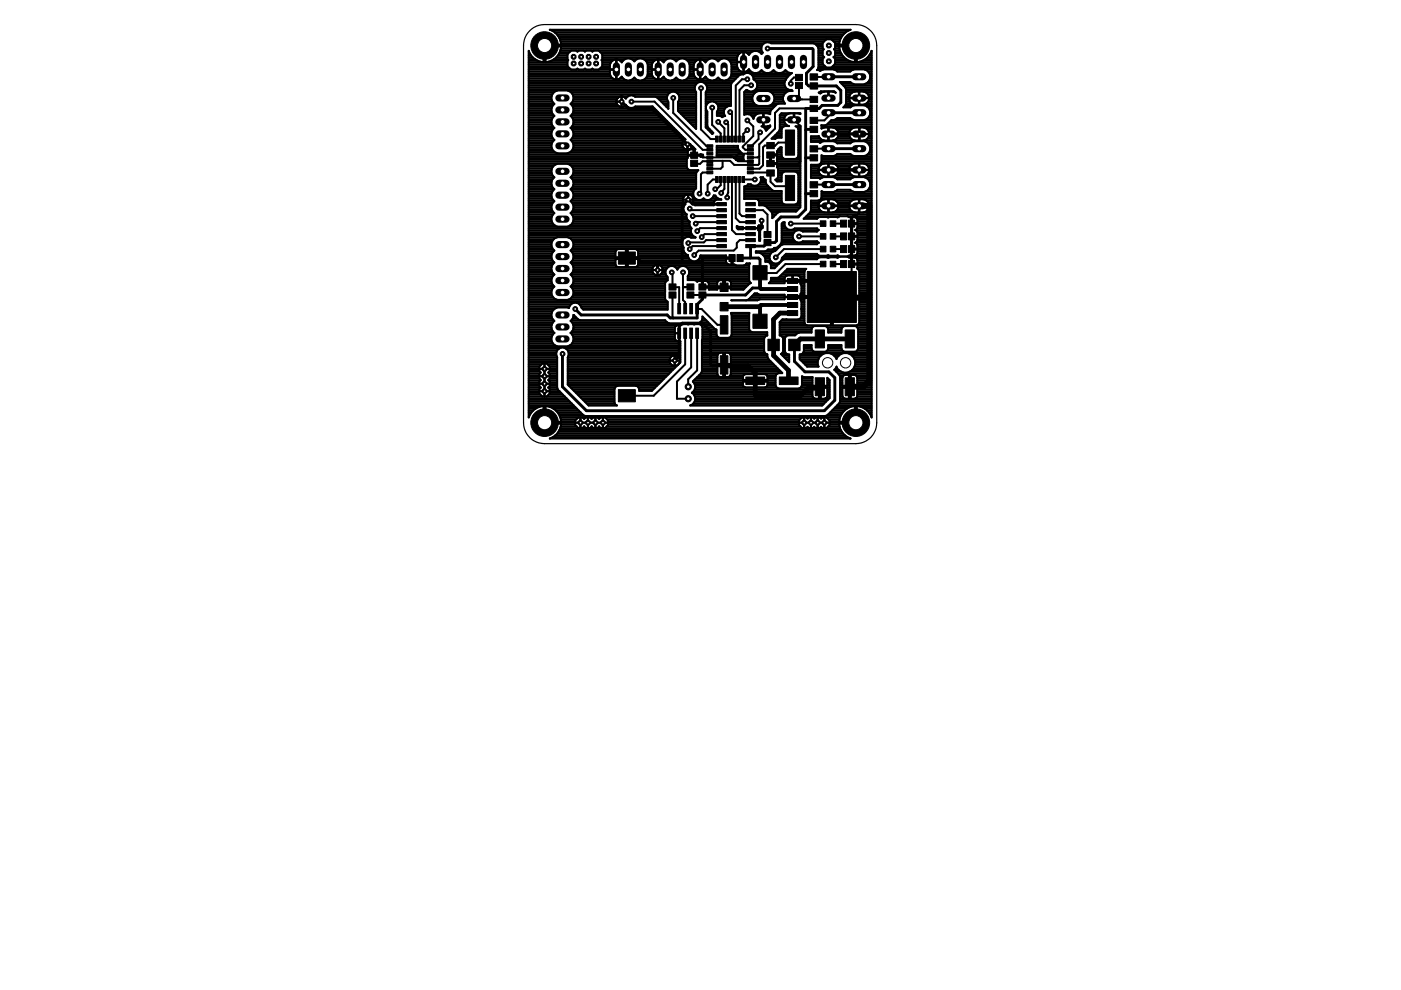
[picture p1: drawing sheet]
<svg xmlns="http://www.w3.org/2000/svg" width="297mm" height="210mm" viewBox="0 0 297 210" stroke-linecap="round" stroke-linejoin="round" font-family="sans-serif">
<g fill="#000" stroke="#000" stroke-width=".21">
<path d="M168.7 15.8h1.4v1.3h-1.4zM168.7 17.5h1.4v1.3h-1.4zM171.7 15.7h1.7v1.3h-1.7zM171.7 17.6h1.7v1.3h-1.7zM146.4 34h1.5v1.3h-1.5zM146.4 32.3h1.5v1.3h-1.5zM149.9 36.3h1.2v.6h-1.2zM149.9 35.5h1.2v.5h-1.2zM149.9 34.7h1.2v.5h-1.2zM149.9 33.9h1.2v.6h-1.2zM149.9 33.1h1.2v.6h-1.2zM149.9 32.3h1.2v.6h-1.2z"/>
<path d="M149.9 31.5h1.2v.5h-1.2zM149.9 30.7h1.2v.5h-1.2zM151.7 37.4h.6v1.3h-.6zM151.7 28.9h.6v1.2h-.6zM152.5 37.4h.6v1.3h-.6zM152.5 28.9h.6v1.2h-.6zM153.3 37.4h.6v1.3h-.6zM153.3 28.9h.6v1.2h-.6zM154.1 37.4h.6v1.3h-.6zM154.1 28.9h.6v1.2h-.6zM154.9 37.4h.6v1.3h-.6zM154.9 28.9h.6v1.2h-.6z"/>
<path d="M155.7 37.4h.6v1.3h-.6zM155.7 28.9h.6v1.2h-.6zM156.5 37.4h.6v1.3h-.6zM156.5 28.9h.6v1.2h-.6zM157.3 37.4h.6v1.3h-.6zM157.3 28.9h.6v1.2h-.6zM158.5 30.7h1.2v.5h-1.2zM158.5 31.5h1.2v.5h-1.2zM158.5 32.3h1.2v.6h-1.2zM158.5 33.1h1.2v.6h-1.2zM158.5 33.9h1.2v.6h-1.2zM158.5 34.7h1.2v.5h-1.2z"/>
<path d="M158.5 35.5h1.2v.5h-1.2zM158.5 36.3h1.2v.6h-1.2zM162.6 34h1.6v1.3h-1.6zM162.6 36h1.6v1.3h-1.6zM162.6 30.2h1.6v1.3h-1.6zM162.6 32.2h1.6v1.3h-1.6zM166.5 37.2h2v5.3h-2zM166.5 27.6h2v5.3h-2zM171.7 20.4h1.7v1.3h-1.7zM171.7 22.3h1.7v1.3h-1.7zM171.7 32.8h1.7v1.3h-1.7zM171.7 30.9h1.7v1.3h-1.7z"/>
<path d="M171.7 38.5h1.7v1.3h-1.7zM171.7 24.9h1.7v1.3h-1.7zM171.7 26.8h1.7v1.3h-1.7zM131.1 53.4h3.6v2.6h-3.6zM152 51.8h2v.7h-2zM152 50.6h2v.6h-2zM152 49.3h2v.7h-2zM152 48h2v.7h-2zM152 46.8h2v.6h-2zM152 45.5h2v.7h-2zM152 44.2h2v.7h-2zM152 42.9h2v.7h-2z"/>
<path d="M154.6 54h1.3v1.5h-1.3zM156.3 54h1.3v1.5h-1.3zM158.1 51.8h2v.7h-2zM158.1 50.6h2v.6h-2zM158.1 49.3h2v.7h-2zM158.1 48h2v.7h-2zM158.1 46.8h2v.6h-2zM158.1 45.5h2v.7h-2zM158.1 44.2h2v.7h-2zM158.1 42.9h2v.7h-2zM159.6 56.3h3v3h-3zM162 49.1h1.5v1.3h-1.5z"/>
<path d="M162 50.8h1.5v1.3h-1.5zM167 59h2.1v1.1h-2.1zM171.7 40.4h1.7v1.3h-1.7zM173.9 46.8h1.2v1.2h-1.2zM173.9 49.5h1.2v1.2h-1.2zM173.9 55.4h1.2v1.2h-1.2zM173.9 52.2h1.2v1.2h-1.2zM176 46.8h1.2v1.2h-1.2zM176 49.5h1.2v1.2h-1.2zM176 55.4h1.2v1.2h-1.2zM176 52.2h1.2v1.2h-1.2zM178.2 46.7h1.3v1.5h-1.3z"/>
<path d="M178.2 49.4h1.3v1.5h-1.3zM178.2 55.2h1.3v1.5h-1.3zM178.2 52.1h1.3v1.5h-1.3zM179.9 46.7h1.3v1.5h-1.3zM179.9 49.4h1.3v1.5h-1.3zM179.9 55.2h1.3v1.5h-1.3zM179.9 52.1h1.3v1.5h-1.3zM171.2 57.6h10.4v10.8h-10.4zM141.8 60.2h1.5v1.3h-1.5zM141.8 61.9h1.5v1.3h-1.5zM143.7 69.6h.6v2.2h-.6zM143.7 64.3h.6v2.2h-.6z"/>
<path d="M145 69.6h.6v2.2h-.6zM145 64.3h.6v2.2h-.6zM146.2 69.6h.6v2.2h-.6zM146.2 64.3h.6v2.2h-.6zM145.6 61.9h1.5v1.3h-1.5zM145.6 60.2h1.5v1.3h-1.5zM147.5 69.6h.6v2.2h-.6zM147.5 64.3h.6v2.2h-.6zM148.2 60.2h1.5v1.3h-1.5zM148.2 61.9h1.5v1.3h-1.5zM152.7 75.4h1.6v3.9h-1.6zM152.7 66.9h1.6v3.9h-1.6z"/>
<path d="M152.7 64.1h1.7v1.8h-1.7zM152.7 60h1.7v1.8h-1.7zM158.1 79.9h4v1.6h-4zM159.6 66.6h3v3h-3zM162.8 71.9h2.4v2.4h-2.4zM167 65.8h2.1v1.1h-2.1zM167 64.1h2.1v1.1h-2.1zM167 62.4h2.1v1.1h-2.1zM167 60.7h2.1v1.1h-2.1zM165.2 79.9h4v1.6h-4zM167.2 71.9h2.4v2.4h-2.4zM172.8 70h2v3.8h-2z"/>
<path d="M179.2 70h1.9v3.8h-1.9zM131.1 82.6h3.6v2.6h-3.6zM172.8 80.1h2v3.8h-2zM179.2 80.1h1.9v3.8h-1.9z"/>
</g>
<g fill="none" stroke="#000" stroke-width=".42">
<path d="M112.1 14.8h18.6v2.1l.7-.2M112.1 17.4h43.2M112.1 19.3h5.9M112.1 11h.1M112.1 15.2h17.2M112.1 19.6h5.3M112.1 18.9h35.2M112.1 18.5h35.2M112.1 18.2h35.3M112.1 17.8h35.6M112.1 17h20.7M112.1 16.7h17.8"/>
<path d="M112.1 16.3h17.5M112.1 15.9h17.3M112.1 15.5h17.2M112.1 14.4h8.6M112.1 14h8.3M112.1 13.7h8.2M112.1 13.3h8.2M112.1 12.9h2M112.1 12.5h1.3M112.1 12.2h.9M112.1 11.8h.5M112.1 11.4h.3"/>
<path d="M115.3 11h.4M115.3 12.9h.4M115.3 12.5h.4M115.3 12.2h.4M115.3 11.8h.4M115.3 11.4h.4M115.3 10.7h.4M115.3 10.3h.4M115.3 9.9h.4M115.7 9.5h45.9M116.8 12.9h3.5M117.1 6.5h62.7"/>
<path d="M117.5 12.5h2.8M117.7 6.9h61.5M117.9 12.2h2.4M118.1 7.3h60.7M118.3 11.8h2M118.3 11.8l.5-1 .2-.9h-3.7v3.3a3.6 3.6 0 0 1-3.2-2.4v77.7l.3-.7M118.4 7.7h60.1M118.5 11.4h1.9M118.6 8h59.7M118.7 11h2.1M118.7 8.4h56.4M118.8 10.7h42.7"/>
<path d="M118.9 8.8a3.5 3.5 0 0 0-2.3-2.5h63.7a3.6 3.6 0 0 0-2.3 2.5M118.9 8.8v.3M118.9 8.8h55.8M118.9 10.3h42.5M118.9 9.1l.1 .4h-3.3v3.7a3.5 3.5 0 0 0 2.6-1.4M118.9 9.2h43.1M119 9.9h42.5M120.3 12.9l.2-.2-.2-.1v-1.1l.8-.8h1.1l.2 .3 .3-.3h1.1l.2 .3 .3-.3h1l.3 .3 .3-.3h1l.8 .8v1.1l-.2 .1 .2 .2M120.3 12.9v1.1l.8 .8M120.5 19.3h26.9M121.1 19.6h20.9M122.2 14.8l.2-.3 .3 .3"/>
<path d="M123.8 14.8l.2-.3 .3 .3M125.3 14.8l.3-.3 .3 .3M127.3 11h30.1M127.3 14.4h2M127.6 11.4h29.1M127.7 14h1.6M127.7 12.9v1.1l-.8 .8M127.7 13.7h1.6M127.7 13.3h1.8M127.7 12.9h2.1M127.7 12.5h4.9M127.7 12.2h28.6"/>
<path d="M127.7 11.8h28.7M129.3 14.8l.1 1.2 .6 .7M129.8 12.9l.8-.3v4.3l-.6-.2M129.8 12.9l-.5 .8M130.6 15.2h.1M130.6 16.7h.1M130.6 16.3h.1M130.6 15.9h.1M130.6 15.5h.1M130.6 14.4h.1M130.6 14h.1M130.6 13.7h.1"/>
<path d="M130.6 13.3h.1M130.6 12.9h.1M131.4 16.7h.7M131.6 12.9h.5M131.6 12.9l.2 .3a1.57 1.57 0 0 1 2.7-.2 1.59 1.59 0 0 1 1.6-.6 1.59 1.59 0 0 1 1.2 1.3M131.6 12.9l-.9-.3v2.1h-1.4v-1M131.8 16.3h.1M131.8 16.3l-.4 .4M133.6 17h1.7M133.9 12.5h1.2M134.3 16.7h.4M134.4 12.9h.2"/>
<path d="M136.2 17h5.5M136.4 12.5h5.1M136.8 16.7h2M136.9 12.9h1.8M137.1 16.3h1.3M137.2 13.3h1.2M137.3 15.9h1M137.3 14.8h2.3v2.1l.7-.2 .4-.4M137.3 15.2h.9M137.3 13.7v2.1a1.59 1.59 0 0 1-1.2 1.2 1.59 1.59 0 0 1-1.6-.6 1.58 1.58 0 0 1-2.7-.1M137.3 15.5h.9M137.3 14.4h.9"/>
<path d="M137.3 14h.9M137.3 13.7h.9M138.7 12.9l.8-.3v4.3a1.37 1.37 0 0 1-1.3-1.3v-.8M138.7 12.9l-.5 .8M139.5 15.2h.1M139.5 16.7h.1M139.5 16.3h.1M139.5 15.9h.1M139.5 15.5h.1M139.5 14.4h.1M139.5 14h.1M139.5 13.7h.1"/>
<path d="M139.5 13.3h.1M139.5 12.9h.1M140.3 16.7h.7M140.4 12.9h.5M140.5 12.9l-.9-.3v2.1h-1.4v-1M140.5 12.9l.2 .3a1.55 1.55 0 0 1 2.7-.2 1.61 1.61 0 0 1 1.6-.6 1.61 1.61 0 0 1 1.2 1.3M140.7 16.3h.1M142 19.6l.5-.1 1 .1M142 19.6l-.4 .4M142.5 17h1.7M142.7 12.5h1.3M143.2 16.7h.4"/>
<path d="M143.3 12.9h.2M143.5 19.6l.3 .4M143.5 19.6h4.1M145.1 17h5.5M145.3 12.5h5M145.7 16.7h2M145.8 12.9h1.8M146 16.3h1.3M146 13.3h1.3M146.2 15.9h.9M146.2 14.8h2.3v2.1l.7-.2 .4-.4M146.2 15.2h.9"/>
<path d="M146.2 13.7v2.1a1.61 1.61 0 0 1-1.2 1.3 1.61 1.61 0 0 1-1.6-.7 1.56 1.56 0 0 1-2.7-.1M146.2 15.5h.9M146.2 14.4h.9M146.2 14h.9M146.2 13.7h.9M147.1 14.8l.1 1.2 .5 .7M147.6 12.9l.8-.3v4.3l-.7-.2M147.6 12.9l-.5 .8M148.3 17.4a1.32 1.32 0 0 0-.7 2.1v7.8l-3.9-3.8v-1.9a1.31 1.31 0 0 0 .1-1.6M148.4 15.2h.1M148.4 16.7h.1M148.4 16.3h.1"/>
<path d="M148.4 15.9h.1M148.4 15.5h.1M148.4 14.4h.1M148.4 14h.1M148.4 13.7h.1M148.4 13.3h.1M148.4 12.9h.1M148.6 18.7v8.7l2.1 2.1h1.3M148.9 17.4a1.32 1.32 0 0 1 .7 2.1v7.5l1.4 1.4M149.2 16.7h.7M149.3 12.9h.5M149.3 12.9l-.8-.3v2.1h-1.4v-1"/>
<path d="M149.3 12.9l.3 .3a1.57 1.57 0 0 1 2.7-.2 1.59 1.59 0 0 1 1.6-.6 1.59 1.59 0 0 1 1.2 1.3M149.5 17.8h5.5M149.6 16.3h.1M149.6 19.6h5.4M149.8 19.3h5.2M149.8 18.2h5.2M149.9 18.9h5.1M149.9 18.5h5.1M151.4 17h1.7M151.6 12.5h1.3M152 16.7h.5M152.1 12.9h.3"/>
<path d="M153.9 17h1.8M154.2 12.5h2.1M154.6 16.7h1.4M154.7 12.9h1.6M154.9 16.3h1.5M154.9 13.3h1.4M155 15.9h1.8M155.1 13.7v2.1a1.59 1.59 0 0 1-1.2 1.3 1.59 1.59 0 0 1-1.6-.7 1.58 1.58 0 0 1-2.7-.1M155.1 14.8h1.5M155.1 15.2h2M155.1 15.5h3M155.1 14.4h1.3"/>
<path d="M155.1 14h1.2M155.1 13.7h1.2M156.4 14.4l-.1-1.2h1.4v2.1l.7-.2 .3-.3M157.6 14.8h.1M157.6 11v4.3a1.32 1.32 0 0 1-1.2-.9M157.6 15.2h.1M157.6 14.4h.1M157.6 14h.1M157.6 13.7h.1M157.6 13.3h.1M157.6 12.9h.1M157.6 12.5h.1"/>
<path d="M157.6 12.2h.1M157.6 11.8h.1M157.6 11.4h.1M157.7 11v2.1h-1.4v-.8a1.37 1.37 0 0 1 1-1.2 1.37 1.37 0 0 1 1.5 .5 1.56 1.56 0 0 1 2.3-.6M157.8 19.6h2.3M157.9 11h1.4M158 19.3h.7M158.2 15.2h1M158.4 16.8h-1.1l-1.3 1.3v11.4M158.6 11.4h.3M158.7 14.8l.1-.1 .1 .1M158.7 14.8h.1"/>
<path d="M158.8 15.5h9M158.9 14.8a1.59 1.59 0 0 0 2.6 .1 1.57 1.57 0 0 0 2.5 0 1.57 1.57 0 0 0 2.5 0l.4 .3 1 .3-1.1 1-.3 .5M159.2 18.1h-1.4l-1 1v10.4M159.4 15.9h8M159.7 16.3h7.3M159.8 16.7h6.9M160.1 17h6.4M160.3 18.9h6.7M160.4 17.4h6M160.5 18.5h6.1M160.5 18.2h5.9M160.5 17.8h5.8"/>
<path d="M160.8 19.3a1.61 1.61 0 0 0-1.3 1.6 1.61 1.61 0 0 0 1.3 1.6h2.1a1.61 1.61 0 0 0 1.3-1.6 1.61 1.61 0 0 0-1.3-1.6M161.1 11h.5M161.2 15.2h.6M161.4 11.4h.1M161.6 11l.1 .2-.2 .2-.4-.4M161.6 9.5l-.2 .5 .2 1M163.6 19.6h3M163.7 15.2h.6M166.2 15.2h.6M166.5 17l-.2 .5 .2 1M166.5 18.5l.4 .4 1 .2 .1 .2h-8.3M167.3 19.3a1.57 1.57 0 0 0-.8 2.7h-1.4l-.4 .1-1.3 1.3-.1 .3"/>
<path d="M169.4 18.1v3h.3M169.4 16.4h-1.1l-.7 .7v.7M172.3 10.3l.1 .2M172.5 9.2l.4 .1 .6 .9v4.1l-.3 .6 .7 .1 .7-.3h2.1l.8 .5h2.8M173.1 9.5h1.3M173.3 14.8h1.1M173.4 9.9h1M173.5 14.4h11.3M173.5 11h.9M173.5 14h1.4M173.5 13.7h1M173.5 13.3h.9"/>
<path d="M173.5 12.9h.9M173.5 12.5h.9M173.5 12.2h1.2M173.5 11.8h.9M173.5 11.4h.9M173.5 10.7h1M173.5 10.3h1M173.6 19.6l.4-.3h2.8l.4 .3M173.6 19.6l.3 .2 .7-.3 1-.1v1.3l.1-1.3h.8l.7 .2M173.6 19.6h.5M174.4 11.8l.4 .3-.4 .3v1.1l.8 .8h1.1l.8-.8v-1.1l-.4-.3 .4-.3M174.4 9.2h-10.9a1.35 1.35 0 0 0-1.9 .3"/>
<path d="M174.4 11.8v-1.1l.3-.2-.3-.3v-1.1l.8-.8h1.1l.8 .8v1.1l-.3 .3 .3 .2v1.1M175.6 19.6h.1M175.7 16.3h-3.1M176.4 8.4h1.7M176.6 14h8.2M176.7 8.8h1.3M176.8 12.2h2.2M176.9 14.8h4M176.9 13.7h7.9M177 10.3h1M177 10.7h1.1M177.1 11h1.1"/>
<path d="M177.1 9.2h.8M177.1 13.3h7.7M177.1 12.9h3M177.1 12.5h2.3M177.1 11.8h1.5M177.1 11.4h1.3M177.1 9.9h.8M177.1 9.5h4.2M177.2 19.6v.1M177.9 9.1v.4h3.4v3.7a3.6 3.6 0 0 1-2.7-1.4M178 8.8l-.1 .3M178.5 17.8h2.4"/>
<path d="M178.6 11.8l-.5-1-.2-.9h3.8v3.3a3.6 3.6 0 0 0 3.1-2.4v77.7l-.3-.7M178.8 18.2h6M179.2 18.5h5.6M179.4 18.9h5.4M179.4 19.3h5.4M179.4 18.9v3l-.6 .9h1.5l.8-.5h2.1l.6 .3 .5 .4M179.4 19.6h1.2M180.3 15.2l.8-.5h2.1a1.61 1.61 0 0 1 1.3 1.6 1.61 1.61 0 0 1-1.3 1.6h-2.1l-.8-.5M180.3 17.4h-2.2l1.1 1.1 .2 .4M181.3 11h.4M181.3 12.9h.4M181.3 12.5h.4"/>
<path d="M181.3 12.2h.4M181.3 11.8h.4M181.3 11.4h.4M181.3 10.7h.4M181.3 10.3h.4M181.3 9.9h.4M182.1 19.6h.1M182.8 12.9h2M183.4 14.8h1.4M183.4 17.8h1.4M183.5 12.5h1.3M183.7 19.6h1.1"/>
<path d="M183.9 12.2h.9M184 17.4h.8M184 15.2h.8M184.3 11.8h.5M184.3 17h.5M184.3 15.5h.5M184.5 16.7h.3M184.5 15.9h.3M184.5 16.3h.3M184.5 11.4h.3M184.7 11h.1M112.1 35h5.5"/>
<path d="M112.1 23h4.8M112.1 26.8h5.1M112.1 32.8h33.7M112.1 30.9h4.8M112.1 31.6h5M112.1 21.5h5M112.1 38h5M112.1 39.9h5.2M112.1 39.5h5M112.1 39.1h4.8M112.1 38.8h4.8M112.1 38.4h4.9"/>
<path d="M112.1 37.6h5.4M112.1 37.3h5.1M112.1 36.9h4.9M112.1 36.5h4.8M112.1 36.1h4.8M112.1 35.8h4.9M112.1 35.4h5.1M112.1 34.6h33.5M112.1 34.2h33.5M112.1 33.9h33.5M112.1 33.5h33.7M112.1 33.1h33.7"/>
<path d="M112.1 32.4h5.8M112.1 32h5.2M112.1 31.3h4.8M112.1 30.5h4.9M112.1 30.1h5M112.1 29.8h5.3M112.1 29.4h5.2M112.1 29h5M112.1 28.6h4.8M112.1 28.3h4.8M112.1 27.9h4.9M112.1 27.5h5.1"/>
<path d="M112.1 27.1h5.4M112.1 26.4h4.9M112.1 26h4.8M112.1 25.6h4.8M112.1 25.3h4.9M112.1 24.9h5.1M112.1 24.5h5.4M112.1 24.2h5M112.1 23.8h4.9M112.1 23.4h4.8M112.1 22.6h5M112.1 22.3h5.2"/>
<path d="M112.1 21.9h5.3M112.1 21.1h4.8M112.1 20.8h4.8M112.1 20.4h4.8M112.1 20h5M116.9 23l.3-.6 .3-.4a1.59 1.59 0 0 1-.6-1.6 1.59 1.59 0 0 1 1.3-1.2h2.1a1.59 1.59 0 0 1 1.3 1.2 1.59 1.59 0 0 1-.6 1.6l.3 .4 .3 .6M116.9 23v.6l.3 .6M117.2 24.2l.3 .4a1.57 1.57 0 0 0 0 2.5l-.3 .4M120.6 32.4h25.2M120.9 35l-.6-.3h-2.1a1.61 1.61 0 0 0-1.3 1.3 1.61 1.61 0 0 0 .6 1.6 1.55 1.55 0 0 0 0 2.5l-.3 .4-.3 .6v.6M120.9 35a1.59 1.59 0 0 1 .1 2.6 1.55 1.55 0 0 1 0 2.5l.3 .4 .3 .6v.6M120.9 35h24.7"/>
<path d="M121 37.6h26.6M121 27.1h21.9M121 24.5h19.3M121.1 29.8h23.9M121.1 21.9h9.6M121.2 32h24.7M121.2 39.9h26.4M121.2 22.3h9.7M121.2 29.4h24M121.3 24.9h19.4M121.3 37.3h26.3M121.3 35.4h24.3"/>
<path d="M121.3 26.8h21.2M121.4 38h26.2M121.4 27.5h21.9M121.4 24.2h18.5M121.4 30.1h23.3M121.4 21.5h9.3M121.4 20h20.2M121.4 31.6h23.9M121.5 39.5h26.1M121.5 29h23.3M121.5 22.6h10.1M121.5 25.3h19.5"/>
<path d="M121.5 36.9h26.1M121.5 35.8h24.3M121.5 26.4h20.7M121.5 38.4h26.1M121.5 27.9h22.2M121.5 23.8h18.1M121.6 30.5h23M121.6 21.1h9.1M121.6 20.4h11.6M121.6 23h17.2M121.6 30.9h23.1M121.6 23v.6l-.3 .6-.3 .4a1.57 1.57 0 0 1 0 2.5 1.57 1.57 0 0 1 0 2.6 1.59 1.59 0 0 1 .6 1.6 1.59 1.59 0 0 1-1.3 1.2h-2.1a1.59 1.59 0 0 1-1.3-1.2 1.59 1.59 0 0 1 .6-1.6 1.59 1.59 0 0 1-.3-2.2"/>
<path d="M121.6 39.1h26M121.6 38.8h26M121.6 36.5h26.1M121.6 36.1h26.4M121.6 31.3h23.2M121.6 28.6h22.8M121.6 28.3h22.4M121.6 26h20.2M121.6 25.6h19.8M121.6 23.4h17.6M121.6 20.8h9.4M130.7 21.5h1.1"/>
<path d="M130.7 21.1v.7l.2 .5M130.7 21.1a1.12 1.12 0 0 1 2-.2 1.3 1.3 0 0 1 2-.4h4.3l.6 .5 2.1 2.1-.1-1.6M130.9 22.3l.6 .3h.5M131.8 20.4v2.3M131.8 21.5h.1M131.8 22.6h.1M131.8 22.3h.1M131.8 21.9h.1M131.8 21.1h.1M131.8 20.8h.1M132 22.6h1.1M132 22.6l.7-.4a1.28 1.28 0 0 0 2 .4h3.6l7 7"/>
<path d="M132.6 20.8h.2M132.7 22.3h.1M133.9 21.5h4.9l10.2 10.3h1.5M134.5 20.4h7M134.6 22.6h3.8M139.4 20.8h2M139.8 21.1h1.7M140.2 21.5h1.4M140.5 21.9h1.2M140.9 22.3h.8M141.3 22.6h.4M141.6 20l-.2 .5 .2 1"/>
<path d="M141.7 23h.1M142.7 20.8v3.1l7.1 7.1h.7M143.7 23h3.9M143.7 23.4h3.9M143.7 22.6h3.9M143.7 22.3h3.9M143.7 21.9h3.9M143.8 21.5h3.8M143.8 20h3.8M144 23.8h3.6M144 21.1h3.6M144 20.4h3.6"/>
<path d="M144 20.8h3.6M144.4 24.2h3.2M144.6 30.6h1.8M144.8 24.5h2.8M145.1 24.9h2.5M145.3 29.6h.1M145.3 31.6h.9M145.3 29.6a1.1 1.1 0 0 0-.7 1 1.1 1.1 0 0 0 .7 1M145.5 25.3h2.1M145.8 30.6v1.1M145.8 30.9h.1M145.8 31.6h.1"/>
<path d="M145.8 31.3h.1M145.9 25.6h1.7M146.2 26h1.4M146.4 31.7l-.5 .3-.1 .8h2.7v-.1l.6 .1v.4l-.6 .1v-.3h-1.2v-1.3M146.6 26.4h1M146.6 31.3h.4M146.8 31l-.6 .6M146.8 31l.6 .7-1.2-.1M146.8 31h.1M147 26.8h.6M147 31.7v1.3h-1.2v.4l-.2 .4v1.6l.4 .6 .3 .1h1.7M147 32.8h.3"/>
<path d="M147 32.4h.3M147 32h.3M147.3 32.8l-.1 .1M147.4 27.1h.2M148 36.1h.1M148 36.1l-.4 .6v3.2a1.26 1.26 0 0 0-.6 1.4M148.4 32.8l.6 .6 7.1 .1M148.5 32.8h.2M148.5 33.1h.6M149.6 23h.1M149.6 26.8h.4M149.6 21.5h5.4"/>
<path d="M149.6 26.4h.4M149.6 26h.4M149.6 25.6h.4M149.6 25.3h.4M149.6 24.9h.4M149.6 24.5h.4M149.6 24.2h.4M149.6 23.8h.4M149.6 23.4h.2M149.6 22.6h.1M149.6 22.3h.2M149.6 21.9h.5"/>
<path d="M149.6 21.1h5.4M149.6 20.8h5.4M149.6 20.4h5.4M149.6 20h5.4M149.8 27.1h.4M150.1 27.5h.5M150.5 27.9h.5M150.5 36.6h-1.5l-.4 .4v3.7l-.3 .4M150.7 21.5a1.32 1.32 0 0 0-.7 2.2v3l.1 .4 1.1 1.1-.2 .2M150.9 28.3h.3M151 22.8v3.7l1.8 1.8v1.2M151 28.4h.1"/>
<path d="M151.2 21.5a1.32 1.32 0 0 1 .8 2.2v.8h.5l.6 .3 .7-.2a1.32 1.32 0 0 1-.2-1.5 1.32 1.32 0 0 1 1.4-.6v-4.6l.1-.3 1.7-1.7 .8-.1a1.29 1.29 0 0 1 1.4-.2 1.29 1.29 0 0 1 .8 1.2 1.32 1.32 0 0 1 .6 2 1.32 1.32 0 0 1-2 .3l-.6 .4v4.9a1.33 1.33 0 0 1 1.9 .8l.3-.7M151.9 21.9h3.1M152 32.8h5.7M152 31.6h4.5M152 32.4h5.2M152 32h4.8M152 31.3h4.5M152 38.1h-.9l-1.1 1.1v1.9M152 24.5h1.7M152 24.2h1.5M152 23.8h1.5M152.2 23.4h1.3"/>
<path d="M152.2 22.3h2.8M152.3 25.8l1.3 1.4v2.3M152.3 23h1.4M152.3 22.6h1.8M152.8 38.1v1.2l-.9 .8h-.3M153.2 34.1v1.3l-.4 .4h-2.3M153.6 38.1v1.9l-.7 .9M153.8 25.8l.6 .6v3.1M154.4 38.1v2.7l-.2 .6v.5M154.8 23.8l.4 .4v5.3M155.1 33.1h2.5M155.2 38.1v10.7l.9 .8h3"/>
<path d="M155.6 33.5h2M155.7 33.5h.1M156 38.1v8.1l.8 .9h2.3M156 33.9h1.7M156.8 38.1v7.2l.5 .5h1.8M157.6 38.1h2.4M157.7 32.7l-1.1-.9-.1-.9h-4.5l-.1 2.2h3.1l.7 .4M157.7 32.7v1.3h-1.6l-.4-.5M157.8 23h6M157.8 21.5h1.9M157.8 39.9h5.5M157.8 24.2h2.7"/>
<path d="M157.8 23.8h5.5M157.8 23.4h5.6M157.8 22.6h6.4M157.8 22.3h2.5M157.8 21.9h2.1M157.8 21.1h1.7M157.8 20.8h1.7M157.8 20.4h1.8M157.8 20h1.9M158.1 39.5h4.8M158.4 25.5l1.3 1.3v2.1l-2.2 2.2v.1l.5 .6h1.1M158.4 27.6l-.8 .8v1.1"/>
<path d="M158.6 39.1h.6M159.1 32.6h-2.5l-.5 .5v.7l.4 .4h2.6M159.1 36.6l4.3 .1M159.3 24.5h.7M159.6 24.9h.2M160.8 39.1h1.7M161 33.1l-.4 .3h-1.5M161.1 28.1l-.3 .3v1.1l-1.5 1.5h-.2M161.2 38.8h1.1M161.3 37.6h.5M161.3 38.4h1M161.3 38h.8"/>
<path d="M161.8 26.8v-1.3l.1 1.3M161.8 26.4h.1M161.8 26h.1M161.8 25.6h.1M161.8 25.3h.1M161.8 24.9h.1M161.8 24.5h.1M161.8 24.2h.1M162.1 27.1h.9M162.1 38l.2 .1v.6M162.1 38l-.3-.4h-.6a1.31 1.31 0 0 1-.4 1.6 1.31 1.31 0 0 1-1.6-.1h-.6l-.3 .3-.5 .1v2.7l.1-.1M162.3 27.5h.3"/>
<path d="M162.3 38.7l.2 .4M162.7 26.8l.6-.2v.2l-.9 .9-.1-.4-.8-.5h1.8M163.1 36.7h.3M163.2 24.2h.1M163.2 33h1.6v1.6h-1.6zM163.2 34.2h.3M163.2 33.9h.3M163.2 33.5h.3M163.2 33.1h.3M163.3 23.7v.5l-.6-.2h-.8v1.4l-.1-1.4-1 .1-.8 .4M163.4 36.7v1.8l.9 1h2.9l.3-.3v.7M163.4 22.3h1.1"/>
<path d="M163.5 34.6h6.2M163.6 29.4h.8M163.8 21.9h2.6M164 20h2.2M164 29h1.7M164.1 21.5h2.1M164.1 20.4h2M164.2 21.1h1.8M164.2 20.8h1.8M164.4 28.6h1.3M164.6 38l-.2 .1 .3 .4h1v-1.5l.4-.5 .2-.1h2.3l.5 .3 .2 .3v5.7l-.4 .5-.3 .1h-2.3l-.2-.1-.4-.5v-2.2h-1.6l-.4-.2-1.2-1.2M164.6 38h1.1"/>
<path d="M164.6 38.4h1.1M164.7 33.9h5M164.8 35h4.9M164.8 35.4h4.9M164.8 34.2h4.9M164.8 33.5h1.2M164.8 33.1h.9M164.8 32.4h.9M164.8 28.3h.9M164.8 32h.9M164.9 37.6h.8M164.9 35.8h4.8"/>
<path d="M165 37.3h.7M165 36.9h.8M165 36.5h1.1M165 36.1h4.7M165 31.6h.7M165.1 27.9h.6M165.3 27.5h.4M165.3 26.8h1M165.3 27.1h.5M165.3 26.4h1.3M165.3 26h1.1M165.3 25.6h.9"/>
<path d="M165.3 25.3h.9M165.3 24.9h1M165.3 24.5h1.2M165.4 31.3h.3M165.5 24.2h1.5M165.7 32.8l-2.2-.1v2.1h1.3v.7l.2 .4v1.6l-.4 .5M166.5 24.5l-.3 .8M167.3 26.7h-1l-.5 .4-.1 .3v1.8l-1.3 .2M167.3 26.7v.1M167.5 30.2h-2.5l-.7 .7h-2.2l-.3 .3v3.9l-.8 .7h-1.9M167.5 24l-1 .5M168.3 24v1.5h-2.1a1.33 1.33 0 0 0 1.1 1.2"/>
<path d="M168.3 25.3h.1M168.3 24.9h.1M168.3 24.5h.1M168.3 24.2h.1M168.4 25.4l1.3 1.4v7.4l-.5 .5h-5.8v-1.8M168.4 20.9l.1 .1 1.2 .1M168.4 24v1.4l-2.2-.1M168.9 36.5h.8M169 33.5h.7M169.2 27.1h.5M169.2 36.9h.5M169.2 24l.5 .2"/>
<path d="M169.2 33.1h.5M169.3 32.8h.4M169.3 30.9h.4M169.3 31.6h.4M169.3 38h.4M169.3 39.9h.4M169.3 39.5h.4M169.3 39.1h.4M169.3 38.8h.4M169.3 38.4h.4M169.3 37.6h.4M169.3 37.3h.4"/>
<path d="M169.3 32.4h.4M169.3 32h.4M169.3 31.3h.4M169.3 30.5h.4M169.3 30.1h.4M169.3 29.8h.4M169.3 29.4h.4M169.3 29h.4M169.3 28.6h.4M169.3 28.3h.4M169.3 27.9h.4M169.3 27.5h.4"/>
<path d="M169.7 26.7l-.5 .1M169.7 24.2h.1M169.7 26.6v17.3l-.9 1h-3.4l-.4 .1-1.3 1.2v-.9l-.1-.4-1.3-1.2-.3-.2h-1l-.2-1-.5-.4M169.7 24.2v-.2h-4l-.4 .4v3.1l-.1 .3-1.6 1.6h.8M169.7 26.8h-1l.4 .3 .2 .3v5.6l-.2 .3-.5 .4h-2.3l-.2-.1-.4-.6v-1.8a1.19 1.19 0 0 0-.9 1.5M169.7 26.6v.1M169.7 21.1h2.9M170.8 23v.3M170.8 33.5h.1M171 27.4l-.2 .2M171.8 23h.1M171.9 35h2.1"/>
<path d="M171.9 37.6h2.5M171.9 37.3h2.4M171.9 36.9h1.9M171.9 36.5h1.7M171.9 36.1h1.6M171.9 35.8h1.6M171.9 35.4h1.8M171.9 29.8h2.7M171.9 29.4h2M171.9 29h1.8M172.6 23h-7.3l-1 .9v3.4l-3.3 3.3v4.1l-.3 .3h-5l-.9-.9-5.8 .1-.6 .5-1.2-.1M173.5 36.1h4.3"/>
<path d="M173.6 30.1h.5M174 34.6h10.8M174 35l.6-.3h1v2.7h-.8a1.37 1.37 0 0 1-1.3-1.3M174 35l-.3 .3-.2 .7h4.3v-.3M174.2 26.8h10.6M174.2 27.2v.1M174.2 34.2h10.6M174.2 33.9h10.6M174.2 33.5h10.6M174.2 33.1h10.6M174.2 27.1h.2M174.4 27.2l1.2-.1v1.3h2.2l-.1-.5"/>
<path d="M174.4 27.2h-.2M174.6 29.8l-.8-.5-.2-.4h-1.7v1.2h1.6l.4 .2 .7-.3h2.1l.8 .4h2.8l.8-.4h2.1a1.6 1.6 0 0 1 1.1 2.4M174.6 29.8h1v-1.3h2.2a1.4 1.4 0 0 1-1.1 1.3M175.3 26.4h9.5M175.4 26.4l-1.3 .1 .1 .7M175.6 35h.1M175.6 37.3h.1M175.6 36.9h.1M175.6 36.5h.1M175.6 36.1h.1M175.6 35.8h.1M175.6 35.4h.1"/>
<path d="M175.6 29.8h.1M175.6 29.4h.1M175.6 29h.1M175.6 28.6h.1M175.6 28.3h.1M175.6 27.9h.1M175.6 27.5h.1M175.6 27.1h.1M175.6 20.4h.1M175.6 20h.1M175.7 23.9v.7l-.9 .9h-2.2M175.7 39.1l-3.1 .1"/>
<path d="M175.7 31.5l-3.1 .1M175.7 26h9.1M176.1 25.6h8.7M176.7 29.8h4.4M176.9 37.6h4M176.9 27.1h4M177 27.2l-1.3-.1v2.7h1M177 27.2l.5 .3M177.1 37.3h3.7M177.2 30.1h3.4M177.2 25.3h3.4M177.3 35h3.2"/>
<path d="M177.4 32.8h3M177.4 29.4h3M177.5 27.5l.2 .4M177.5 27.5h2.9M177.5 36.9h2.8M177.6 35.4h2.6M177.7 29h2.4M177.7 27.9h2.4M177.7 36.5h2.4M177.8 35.7a1.36 1.36 0 0 0-1.3-1h-.8v2.7h.8a1.37 1.37 0 0 0 1.3-1.3M177.8 35.8h2.2M177.8 28.6h2.2"/>
<path d="M177.8 28.3h2.2M177.8 36.1h2.2M178.9 22.6h1.5M179.3 22.3h5.5M179.4 21.5h.8M179.4 21.9h1.2M179.4 21.1h.7M179.4 20.8h2.7M179.4 20.4h.7M179.4 20h.9M180 20.7a1.37 1.37 0 0 1 1.3-1.3h.8v2.8l-1.2-.1-.7-.6M180 20.7h4.3"/>
<path d="M180 36.1h4.3M180 20.7h.1M180.1 21.1l-.1-.3h4.3v.3M180.1 35.7l-.1 .3h4.3v-.3M180.1 35.7a1.36 1.36 0 0 1 1.2-1h.8v2.7h-.8a1.37 1.37 0 0 1-1.3-1.3M180.1 21.1l.1 .4M180.1 27.9l-.1 .5 1.1 .1h-1.1a1.33 1.33 0 0 0 1.3 1.3h.8v-.3h.1M180.3 38l.8-.5h2.1a1.61 1.61 0 0 1 1.3 1.6 1.61 1.61 0 0 1-1.3 1.6h-2.1l-.8-.5h-2.8l-.8 .5h-2.1l-.4-.2v1.4l-.4 .5-1.9 .1v2.1l-.1 .4-1.4 1.4h2.8M181.1 28.4h1M182.1 35h.1M182.1 28.4h.1M182.1 21.5h.1"/>
<path d="M182.1 37.3h.1M182.1 36.9h.1M182.1 36.5h.1M182.1 36.1h.1M182.1 35.8h.1M182.1 35.4h.1M182.1 29.8h.1M182.1 27.1h.1M182.1 21.9h.1M182.1 21.1h.1M182.1 20.4h.1M182.1 20h.1"/>
<path d="M182.2 28.4h.1M182.2 29.4h.1M182.2 29h.1M182.2 28.6h.1M182.2 28.3h.1M182.2 27.9h.1M182.2 27.5h.1M182.2 20.8h2.6M182.2 27.3h-.1v-.2h-1l-.6 .3-.4 .5M183.2 29.8h1.6M183.4 37.6h1.4M183.4 27.1h1.4"/>
<path d="M183.5 27.2l-1.3-.1v1.3h1.1M183.5 27.2l.5 .3M183.6 37.3h1.2M183.7 30.1h1.1M183.7 25.3h1.1M183.7 21.9h1.1M183.8 35l.5 .7M183.8 35l-.6-.3h-1v2.7h.8a1.37 1.37 0 0 0 1.3-1.3M183.8 35h1M183.9 32.8h.9M183.9 29.4h.9M183.9 22.6h.9"/>
<path d="M184 27.5l.2 .4M184 27.5h.8M184 38h.8M184 36.9h.8M184 20h.8M184.1 21.5h.7M184.1 35.4h.7M184.1 30.5h.7M184.1 29h.7M184.1 24.9h.7M184.2 27.9l.1 .5-1 .1h1a1.37 1.37 0 0 1-1.3 1.3h-.8v-1.3M184.2 27.9h.6"/>
<path d="M184.2 36.5h.6M184.2 20.4h.6M184.3 23h.5M184.3 32.4l-.5 .5-.6 .2h-2.1l-.8-.5h-2.8l-.8 .5h-2.1l-.4-.2v1.4l-.4 .5-.3 .1h-1.6v2.8h1.6l.4 .2 .7-.4h2.1l.8 .5h2.8M184.3 23a1.6 1.6 0 0 1-1.1 2.5h-2.1l-.8-.5h-2.8l-.8 .5h-.4l-.9 .9M184.3 21.1l-.2 .4M184.3 35.8h.5M184.3 32.4h.5M184.3 21.1h.5M184.3 28.6h.5M184.3 28.3h.5M184.3 20.7a1.43 1.43 0 0 0-1.3-1.3h-.8v2.8l1.3-.1 .6-.6"/>
<path d="M184.3 20.7h.1M184.3 38.4h.5M184.3 36.1h.5M184.3 39.9h.5M184.4 30.9h.4M184.4 24.5h.4M184.4 23.4h.4M184.4 32h.4M184.5 39.5h.3M184.5 38.8h.3M184.5 31.6h.3M184.5 39.1h.3"/>
<path d="M184.5 31.3h.3M184.5 24.2h.3M184.5 23.8h.3M112.1 56h5.1M112.1 43.6h4.8M112.1 42.1h5M112.1 48.1h34.2M112.1 50h34.8M112.1 54.8h4.9M112.1 54.1h4.8M112.1 50.4h5.9M112.1 40.2h5.3"/>
<path d="M112.1 45.9h4.9M112.1 47.3h5.1M112.1 51.5h4.8M112.1 52.6h5M112.1 53.3h5.2M112.1 59.7h4.8M112.1 59.4h4.8M112.1 59h4.9M112.1 58.6h5.1M112.1 58.2h5.4M112.1 57.8h5.1M112.1 57.5h4.9"/>
<path d="M112.1 57.1h4.8M112.1 56.7h4.8M112.1 56.3h4.9M112.1 55.6h5.4M112.1 55.2h5M112.1 54.5h4.8M112.1 53.7h5M112.1 53h5.3M112.1 52.2h4.8M112.1 51.9h4.8M112.1 51.1h5M112.1 50.7h5.3"/>
<path d="M112.1 49.6h34.5M112.1 49.2h34.4M112.1 48.9h34.4M112.1 48.5h34.5M112.1 47.7h5.4M112.1 47h4.9M112.1 46.6h4.8M112.1 46.2h4.8M112.1 45.5h5.1M112.1 45.1h5.4M112.1 44.7h5M112.1 44.4h4.9"/>
<path d="M112.1 44h4.8M112.1 43.2h5M112.1 42.9h5.2M112.1 42.5h5.3M112.1 41.7h4.8M112.1 41.4h4.8M112.1 41h4.8M112.1 40.6h5M116.9 43.6v.6l.3 .6 .3 .4a1.6 1.6 0 0 0-.3 2.1M116.9 41.7l.3 .6 .3 .4-.3 .3-.3 .6M117.2 58.6a1.59 1.59 0 0 0 .3 2.1l-.3 .4-.3 .6v.6M117.2 47.3l.4 .5 .6 .2h2.1l.6-.2 .4-.5"/>
<path d="M120.5 50.4h24.9M121 47.7h25.2M121 58.2h17.8M121.1 55.6h9.4M121.1 45.1h24.1M121.1 40.2h26.2M121.1 50.7h23.8M121.1 53h9.6M121.1 42.5h23.7M121.2 42.9h23.7M121.2 53.3h9.3M121.3 56h9.2"/>
<path d="M121.3 45.5h24.3M121.3 57.8h17.2M121.3 57.8a1.59 1.59 0 0 0-.3-2.1 1.57 1.57 0 0 0 0-2.6 1.59 1.59 0 0 0 .6-1.6 1.59 1.59 0 0 0-1.3-1.2h-2.1a1.59 1.59 0 0 0-1.3 1.2 1.59 1.59 0 0 0 .6 1.6 1.57 1.57 0 0 0 0 2.6 1.57 1.57 0 0 0 0 2.5l-.3 .4M121.3 58.6a1.59 1.59 0 0 1-.3 2.1l.3 .4 .3 .6v.6M121.3 57.8l-.3 .4 .3 .4M121.3 47.3h24.9M121.3 58.6h20.1M121.4 55.2h9.1M121.4 44.7h23.6M121.4 40.6h25.6M121.4 42.1h23.4M121.4 52.6h23.5"/>
<path d="M121.4 51.1h23.3M121.4 53.7h9.1M121.4 43.2h23.8M121.5 45.9h24M121.5 56.3h9.1M121.5 59h20.1M121.5 57.5h16.8M121.5 47h24.7M121.5 54.8h11.2M121.5 44.4h23.4M121.6 51.5h23M121.6 52.2h23.2"/>
<path d="M121.6 41h25.4M121.6 43.6h23.5M121.6 43.6v.6l-.3 .6-.3 .4a1.6 1.6 0 0 1 .3 2.1M121.6 41.7l-.3 .6-.3 .4 .3 .3 .3 .6M121.6 54.1h8.9M121.6 59.7h19.6M121.6 59.4h20M121.6 57.1h16.7M121.6 56.7h16.8M121.6 54.5h8.9M121.6 51.9h23M121.6 46.6h24.2"/>
<path d="M121.6 46.2h24M121.6 44h23.3M121.6 41.7h23.4M121.6 41.4h23.8M130.7 52.9l2-.1v3.8l-2-.1-.2-.4v-1.2h4.8l-.1 1.5-.5 .2h-1.6v-3.8l2 .1 .2 .5v1.1h-4.8v-1.1zM132.7 56h.4M132.7 54.1h.4M132.7 53.3h.4M132.7 56.3h.4M132.7 55.6h.4M132.7 55.2h.4M132.7 54.5h.4"/>
<path d="M132.7 53.7h.4M132.7 53h.4M133.1 54.8h13M135.1 53h9.8M135.2 56.3h3.6M135.3 56h18.9M135.3 54.1h10.6M135.3 53.3h9.7M135.3 55.6h18.7M135.3 55.2h11.2M135.3 54.5h10.6M135.3 53.7h10"/>
<path d="M138.3 57.3h2.2M138.5 57.8a1.12 1.12 0 0 1 .9-1.6 1.12 1.12 0 0 1 1 1.6M138.5 57.8l.3 .4M138.8 58.2l.5 .2 .7-.2M139.4 56.2v2.2M139.4 58.2h.1M139.4 57.8h.1M139.4 57.5h.1M139.4 57.1h.1M139.4 56.7h.1M139.4 56.3h.1M140 58.2h1.2"/>
<path d="M140 56.3h18.8M140.4 57.8l-.4 .4M140.4 57.8h.7M140.4 56.7h1.2M140.5 57.5h.6M140.5 57.1h.8M141.1 57.5a1.33 1.33 0 0 1 1.1-1.1 1.33 1.33 0 0 1 1.4 .8 1.31 1.31 0 0 1 1.4-.8 1.31 1.31 0 0 1 1.1 1.1M141.1 57.5v.5l.5 .7v.7l-.5 .3M141.1 59.7l-.1 .3v3.4l.1 .3 .5 .3v1.7h-17.9l-1-1.3-.5-.2M142.4 57.7l.2 .2v3h1.4v4.5M143.3 56.7h.7M143.6 57.1h.1"/>
<path d="M144.6 51.8l.3 .8M144.8 42.4l.1 .5 .4 .4-.4 .7M144.8 42.4a1.12 1.12 0 0 1 1.4-1.1 1.12 1.12 0 0 1 .6 1.8l.5 .4M144.8 57.7v5.9l.5 .5v1.3M144.8 42.3h2.2M144.9 44a1.32 1.32 0 0 0 .7 1.4l-.1 .7 .3 .5M144.9 52.6a1.33 1.33 0 0 0 1 1.5 1.35 1.35 0 0 0 1.3 1.3 1.35 1.35 0 0 0 1.3-1.3h5.4v.5h1.2v1.5l-.7-.1-.3-.1-.2-1.1M145.6 56.7h13.2M145.8 46.6l.4 .4a1.2 1.2 0 0 0 .4 1.4 1.49 1.49 0 0 0 .8 2h-.9M145.8 58.6v.8h1.5l.5 .3M145.8 59.4h13M145.8 59h13"/>
<path d="M145.8 58.6h13M145.9 42.1h.1M145.9 41.2v1.2M145.9 41.7h.1M145.9 41.4h.1M146 57.1h12.8M146 58.2h12.8M146.1 57.5v.5l-.3 .6M146.1 57.8h12.7M146.1 57.5h12.7M146.2 44.2l.3 .4h6.5M146.5 41.4h.5"/>
<path d="M146.5 50.4a1.33 1.33 0 0 0-1.4 .1 1.33 1.33 0 0 0-.5 1.3M146.9 45.8h6.1M146.9 41.7h.3M146.9 42.9h4.5M147 41.3a1.3 1.3 0 0 0 2.2 .8 1.3 1.3 0 0 0 2.1-.7h.4a1.18 1.18 0 0 0 1.2 .8v.2l-1.3 .1M147 42.1h.5M147 42.5h4.6M147.1 43.2h4.3M147.3 43.5h.1M147.8 59.7l1-.1v1.1h1.5v-.7l-.2-.3M147.8 59.7h.1M147.9 55.2h6"/>
<path d="M148.3 54.8h7v1.3l.8 .2h1.6l.6-.5h.7l-.2 .4v3.3l.4 .5M148.4 54.5h5.5M148.8 59.7h.2M149.1 42.1h.1M150.1 59.7l-1.1-.1v1.4h1.3v.4h1.8v-.3h1.2v-1.7h-.8l-.4 .3M150.1 59.7h2M150.9 42.1h1.5M151.2 41.7h.6M151.4 42.9v.6h-4M151.4 43.3h1.6M151.6 42.5l-.2 .4M152.1 59.7v1h2.9v-.9l-.3-.3-1-.1v1.7h1.3v.3h2.6l1.6-1.4"/>
<path d="M153 48.4h-4.6l-.6 .6M153 43.3h.1M153 50.9h-3.3l-.5 .5h-3.1l-.2 .1M153 47.1h-5.2l-.3 .3M153 49.6h-3.6l-.6 .7M153 52.2h-6.1l-.7 .6M153.3 59.7h.4M154.9 59.7h4M155.1 56h.2M155.1 55.6h.2M155.1 55.2h.2M156.2 48.1h1.3v.5h-1l-.3-.3v-.4l.5 .2"/>
<path d="M156.3 48.5h1.2M157.8 42.1h7.9M157.8 40.2h5.8M157.8 41.7h7.9M157.8 41.4h7.9M157.8 41h7.9M157.8 40.6h7.9M158.2 56h.7M159.1 54.7h.1M159.1 48.4h.1M159.1 50.9h-2.3l-.6 .6v1l-.6 .6h-7.5l-.9 1M159.1 44.6h2.7l.9 .9v4.2"/>
<path d="M160.4 53.3h-.1M160.8 48.1h.9M160.8 48.5h.6M160.8 42.5h4.9M160.8 48.9l.2 2.2h.2v-.5M160.8 48.9v-.9l.1-.2 .8 .1v.4l-.5 .6v1.6M160.8 48.9h.4M160.9 50.4h.3M161 50h.2M161 50.7h.2M161 49.6h.2M161 49.2h.2"/>
<path d="M161 43.2h5.1M161 42.9h4.8M161.2 50.5v.1M161.3 53.7h2.1M161.5 47.3h.1M161.5 47.7h.1M161.5 47h.1M161.5 46.8v1.1l-.5 .5h-3.5M161.8 54.1h1.4M162.1 54.5h1.1M162.1 43.6h7.6M162.3 54.8h.9"/>
<path d="M162.3 55.2h1M162.6 44h7.1M162.8 53h1.8M163 55.6h.6M163 44.4h6.3M163.3 59.7h3M163.4 56h1.7M163.4 44.7h5.5M163.4 59.4h2.9M163.4 59h2.9M163.4 56.7h1M163.4 56.3h1.3"/>
<path d="M163.7 45.1h1.2M163.7 45.9h.4M163.7 46.2h.1M163.7 45.5h.8M164 53.3h-3.7v.3a1.65 1.65 0 0 1 2 1.9h.5l.5 .4 .1 1h.8l1.7-1.8 .4-.1h6.9l.6-.4 3.8 .1 .4-.3h1.7l.7 .2v1.3h1.4l-.1-1.1M164.1 52.6h.9M164.1 52.6l-.5 .3h-.8l-.6 .4M165.1 52.2h.3M165.3 55.6h.2M165.4 58.6h1.1M165.4 51.9h.5M165.6 55.2h.3"/>
<path d="M165.7 51.5h7.9M165.7 48.1h.8M165.7 50h2.4M165.7 50.4h2.4M165.7 58.2h4.9M165.7 51.1h2.8M165.7 50.7h2.5M165.7 49.6h2.5M165.7 49.2h2.7M165.7 48.9h3.3M165.7 48.5h1.1M165.7 47.7h.6"/>
<path d="M165.8 54.8h7.5M165.8 47.3h.5M166 54.5h11.9M166.1 57.8h4.5M166.3 59v.5h3.4v-.5M166.4 54.1h7.1M166.5 57.5h4.1M166.9 57.1h3.9M167.6 47.4h6.9M168 59.4h.1M168 59h.1M168 58.6h.1"/>
<path d="M168.1 50.4a1.32 1.32 0 0 0 2.1 .7h3l.4 .4M168.4 48.5h4.8M168.9 43.2h.8M169.2 42.9h.5M169.3 42.1h.4M169.3 40.2h.4M169.3 42.5h.4M169.3 41.7h.4M169.3 41.4h.4M169.3 41h.4M169.3 40.6h.4M169.4 50.1h5.1"/>
<path d="M169.5 58.6h1.1M169.7 59l-.3-.5-1.3-.1v1.2h1.6v.6l.2 .4v1.4M169.7 59.7h.9M169.7 59.4h.9M169.7 59h.9M169.8 48.9h3.6M170.6 46.2h2.8M170.8 57.1l.1-.1h-3.9l-1.8 1.8-.4 .1h-1.4v.6l-.4 .5h3.3v-.4h1.7v-1.2l-1.3 .1-.4 .5M170.9 45.9h13.9M171.3 45.5h13.5M171.7 45.1h13.1M171.9 44.7h2.2"/>
<path d="M171.9 43.6h12.9M171.9 44.4h1.8M171.9 44h1.7M171.9 43.2h1.7M171.9 42.9h1.9M172.6 41.1h.1M173.2 48.4h-4.7a1.31 1.31 0 0 1-1.6 .2 1.31 1.31 0 0 1-.6-1.5h-.2l-.4 .3v3.9l-.1 .4-.7 .7-.4 .2M173.2 46.4h.1M173.2 48.4v.1M173.2 49.1h.1M173.2 53.8v.1M173.2 53.9l.3 .2"/>
<path d="M173.2 49.1h-3a1.32 1.32 0 0 0-1.5-.1 1.32 1.32 0 0 0-.6 1.4M173.2 48.5l.4 .3-.4 .3M173.5 43.7v.1M173.5 43.7h4.3M173.5 43.8l.2 .6M173.6 51.5l-.4 .3h-7.2l-.3 .1-1.3 1.3a1.33 1.33 0 0 0-1.3 1.4 1.33 1.33 0 0 0 1.3 1.3 1.33 1.33 0 0 0 1.4-1.2l.8-.9h6.6M173.6 42.5h.6M174.1 42.1h10.7M174.2 42.5l.6-.2h.8v2.7l-1.2-.1-.7-.5M174.2 42.5l-.5 .4-.2 .7M174.2 41.7h10.6M174.2 41.4h10.6"/>
<path d="M174.2 41h10.6M174.2 40.6h.2M174.5 56h-8l-1.9 1.9-3.5-.1M174.5 52.8h-8.3l-1.7 1.8M175.6 44.7h.1M175.6 44.4h.1M175.6 44h.1M175.6 43.2h.1M175.6 42.9h.1M175.6 42.5h.1M176.6 56h2.3M176.6 52.8h2.3"/>
<path d="M176.6 47.4h2.3M176.6 50.1h2.3M176.9 40.6h4M177.1 42.5l-.6-.2h-.8v2.7l1.3-.1 .6-.5M177.1 42.5l.5 .4 .2 .7M177.2 42.5h3.5M177.2 44.7h3.4M177.5 42.9h2.8M177.6 44.4h2.6M177.7 43.2h2.4M177.8 44h2.3M177.8 43.7v.1"/>
<path d="M177.8 43.8l-.2 .6M178 45.8l-.4 .3-3.8-.1-.6 .4M179.7 45.8l.7 .3v1.2h4.4M179.8 54.5h5M180 43.6a1.37 1.37 0 0 1 1.3-1.3h.8v2.7l-1.2-.1-.7-.5M180 43.7v.1M180 43.7h4.3M180 43.8l.2 .6M180.4 48.1h.3M180.4 50.2h1.4v.9l-.4 .4 .4 .4v.8h-1.4zM180.4 54.8h.3M180.4 54.1h.3"/>
<path d="M180.4 50.4h.3M180.4 51.5h.3M180.4 52.6h.3M180.4 53.3h.3M180.4 55.6h.3M180.4 55.2h.3M180.4 53.7h.3M180.4 53h.3M180.4 52.2h.3M180.4 51.9h.3M180.4 51.1h.3M180.4 50.7h.3"/>
<path d="M180.4 49.6h.3M180.4 49.2h.3M180.4 48.9h.3M180.4 48.5h.3M180.4 47.7h.3M180.4 47h.3M180.4 46.6h.3M180.4 46.2h.3M180.7 56h4.1M181.4 48.7l.4-.4v-.8h-1.4v2.5h4.4M181.4 48.8l.4 .4v.8M181.4 48.7l-.1 .1"/>
<path d="M181.4 51.5h3.4M181.5 54.1h3.3M181.5 48.9h3.3M181.6 46.2h3.2M181.7 54.8l-.3-.1-.7-.1v1.5h1.1v.9l.4 .4v5.4h-5.6v6.2h5.2l.4-.6v-5.2h-11.6v5.2l.1 .3 .4 .3h5.1v-6.2h-5.6v-5.3l.2-.4M181.7 54.8h3.1M181.7 48.5h3.1M181.8 51.1h3M181.8 53.7v-.8h-1.4v1.3l-.7 .2h-1.7l-.4-.3-3.8 .1-.3-.1M181.8 53.7l-.3 .4M181.8 53.7h3M181.8 51.9h3"/>
<path d="M181.8 48.1h3M181.8 46.6l-.3-.5h-.8v8.1l.8-.1M181.8 50.4h3M181.8 46.6v.7M181.8 52.6h3M181.8 53.3h3M181.8 56.7h3M181.8 56.3h3M181.8 55.6h3M181.8 55.2h3M181.8 53h3M181.8 52.2h3"/>
<path d="M181.8 50.7h3M181.8 49.6h3M181.8 49.2h3M181.8 47.7h3M181.8 47h3M181.8 46.6h3M181.9 57.1h2.9M182.1 44.7h.1M182.1 44.4h.1M182.1 44h.1M182.1 43.2h.1M182.1 42.9h.1"/>
<path d="M182.1 42.5h.1M182.2 59.7h2.6M182.2 59.4h2.6M182.2 59h2.6M182.2 58.6h2.6M182.2 58.2h2.6M182.2 57.8h2.6M182.2 57.5h2.6M183.4 40.6h1.4M183.6 42.5l-.6-.2h-.8v2.8l-.6 .6h-.6l-.5 .4 .1 15.1-1.8 1.8h-2.4M183.6 42.5l.5 .4 .2 .7M183.7 42.5h1.1"/>
<path d="M183.7 44.7h1.1M184 40.2h.8M184 42.9h.8M184.1 44.4l-.6 .5-1.3 .1M184.1 44.4h.7M184.2 43.2h.6M184.3 44h.5M184.3 43.7v.1M184.3 43.8l-.2 .6M112.1 63.5h5.8M112.1 70.6h5.4M112.1 73.2h5.5"/>
<path d="M112.1 77.7h2.3M112.1 79.9h2.2M112.1 64.2h29.5M112.1 79.6h2.2M112.1 79.2h2.4M112.1 78.8h2.4M112.1 78.4h2.2M112.1 78.1h2.2M112.1 77.3h2.7M112.1 76.9h6M112.1 76.6h6M112.1 76.2h6"/>
<path d="M112.1 75.8h6M112.1 75.4h5.9M112.1 75.1h5.8M112.1 74.7h5.9M112.1 74.3h6M112.1 73.9h6.4M112.1 73.6h32.2M112.1 72.8h5.1M112.1 72.5h4.9M112.1 72.1h4.8M112.1 71.7h4.8M112.1 71.3h4.9"/>
<path d="M112.1 71h5.1M112.1 70.2h5.1M112.1 69.8h4.9M112.1 69.4h4.8M112.1 69.1h4.8M112.1 68.7h5M112.1 68.3h5.2M112.1 67.9h5.3M112.1 67.6h5M112.1 67.2h4.9M112.1 66.8h4.8M112.1 66.5h4.8"/>
<path d="M112.1 66.1h5M112.1 65.7h5.2M112.1 65.3h5.8M112.1 65h8.7M112.1 64.6h8.9M112.1 63.8h29.2M112.1 63.1h5.2M112.1 62.7h5M112.1 62.3h4.8M112.1 62h4.8M112.1 61.6h4.9M112.1 61.2h5"/>
<path d="M112.1 60.8h5.4M112.1 60.5h5.1M112.1 60.1h5M114.3 79.8h2.3M114.3 78.2h2.3M115.4 77.1v7M115.4 77.7h.1M115.4 79.9h.1M115.4 79.6h.1M115.4 79.2h.1M115.4 78.8h.1M115.4 78.4h.1"/>
<path d="M115.4 78.1h.1M115.4 77.3h.1M116.1 77.3h2M116.4 79.2h1.7M116.4 78.8h1.7M116.5 77.7h1.6M116.6 79.9h1.5M116.6 79.6h1.5M116.6 78.4h1.5M116.6 78.1h1.5M116.9 66.5v.6l.3 .6 .3 .4a1.59 1.59 0 0 0-.3 2.1M116.9 62.3l.3 .6 .4 .5 .6 .2h2.1l.6-.2 .4-.5 .3-.6"/>
<path d="M117.2 70.2l.3 .4a1.59 1.59 0 0 0 .1 2.6M117.6 73.2l.6 .2h2.1l.6-.2M118.1 75.8v6.4M118.1 75.8a1.35 1.35 0 0 1 1.2-2.1 1.35 1.35 0 0 1 1.1 2.1M120 73.9h24.3M120.4 75.8v5.8l4.4 4.4h6l-.4-.3-.1-.3v-3l.3-.5 .3-.1M120.4 77.7h23M120.4 79.9h20.8M120.4 79.6h21.1M120.4 79.2h21.5M120.4 78.8h21.9M120.4 78.4h22.2"/>
<path d="M120.4 78.1h22.6M120.4 77.3h21.9M120.4 76.9h21.6M120.4 76.6h21.5M120.4 76.2h21.6M120.4 75.8h21.7M120.4 74.3h23.9M120.5 75.4h22.1M120.5 74.7h23.8M120.6 75.1h23.7M120.6 63.5h20.5M120.9 73.2h23.4"/>
<path d="M121 70.6h22.1M121.1 67.9h20M121.1 60.8h19.9M121.2 63.1h19.8M121.2 68.3h20.2M121.3 60.5h19.7M121.3 72.8h23M121.3 71h21.8M121.3 70.2l-.3 .4 .3 .4M121.3 71a1.62 1.62 0 0 1-.4 2.2M121.3 70.2h21.8M121.4 67.6h1"/>
<path d="M121.4 61.2h19.6M121.4 62.7h19.6M121.5 68.7h29M121.5 72.5h22.8M121.5 60.1h19.5M121.5 71.3h21.6M121.5 69.8h21.6M121.5 67.2h.6M121.5 61.6h19.5M121.6 72.1h21.6M121.6 71.7h21.5M121.6 69.4h21.5"/>
<path d="M121.6 69.1h21.7M121.6 66.8h.1M121.6 62.3h19.4M121.6 62h19.4M121.7 66.8h-.1l-.3 .9-.3 .4a1.59 1.59 0 0 1 .3 2.1M121.7 66.8l.9 .9 .4 .2h18l.5 .5 .4 .1h6.1a1.18 1.18 0 0 0 .9-1.4l2.7 2.6 .3 .2v1.1M121.7 64.2a1.35 1.35 0 0 0-1.1 1.1l-.3-.1h-2.1l-.6 .2-.4 .5-.3 .6M122.9 64.6h18.7M123.1 65h18.5M123.4 65.3h18.2M141.9 76.5h2.3M141.9 76.5a1.11 1.11 0 0 0 1.2 1.1 1.11 1.11 0 0 0 1.1-1.1"/>
<path d="M142 76.2l-.1 .3M142.6 62.5v4.7l.1 .2M143 75.4v2.2M143 77.3h.1M143 76.9h.1M143 76.6h.1M143 76.2h.1M143 75.8h.1M143 75.4h.1M143.1 70.7h.9M143.3 69.1l-.2 .4v2.3l.3 .5h.9v4.5l-6.1 6.1h-2.7a.85 .85 0 0 0-.6-1.1M143.3 69.1l.2-.1a1.39 1.39 0 0 0 1.3-.3h3.5l.5 .4"/>
<path d="M143.5 75.4a1.12 1.12 0 0 0-1.5 .8M143.5 75.4l.6 .8M143.5 75.4h.8M143.8 77.3h.1M144 75.8h.3M144 70.6h.1M144 68.9v3.4M144 72.1h.1M144 71.7h.1M144 71.3h.1M144 71h.1M144 70.2h.1"/>
<path d="M144 69.8h.1M144 69.4h.1M144 69.1h.1M144.1 76.9h.1M144.1 76.2l.1 .3M144.1 76.2h.2M144.2 76.6h.1M144.8 60.9h1.6zM145.3 70.7v6.6l-6.7 6.6h-5.7M146.4 62.5h2.5M146.5 70.7v7.2l-3 3v3.6h2.4M147.8 65.4l1 .1 3.3 3.4h1.4"/>
<path d="M147.8 65.3l.2 .2M147.8 70.7v7.8l-1.9 1.9v1.6M147.8 79.9h9.7M148.2 79.6h4M148.5 68.3h1.7M148.6 79.2h3.5M148.8 78.8h3.3M148.8 69.1h2.1M148.8 69.1l.1 .3-.1 9.3-.1 .4-1.8 1.8a1.44 1.44 0 0 1-.2 2.3M148.8 67.9h1M148.8 60.5h.2M148.8 60.1h.2"/>
<path d="M148.8 73.2h13.2M148.8 77.7h3.3M148.8 78.4h3.3M148.8 78.1h3.3M148.8 77.3h4.5M148.8 76.9h3.3M148.8 76.6h3.3M148.8 76.2h3.3M148.8 75.8h3.3M148.8 75.4h3.3M148.8 75.1h3.4M148.8 74.7h13.3"/>
<path d="M148.8 74.3h13.2M148.8 73.9h13.2M148.8 73.6h13.2M148.8 72.8h13.2M148.8 72.5h13.2M148.9 72.1h13.1M148.9 70.6h3M148.9 71.7h13.1M148.9 71.3h3.2M148.9 71h3M148.9 70.2h3M148.9 69.8h2.9"/>
<path d="M148.9 69.4h2.4M148.9 67.6h.5M148.9 67.2h.1M149 60.8h4.3M150.3 60.1h1.8M150.3 61.2h1.8M150.3 60.5h1.8M151.9 71l.4 .5 .3 .1h1.9l.3-.1 .3-.5M152.3 75l.4-.2h.6v5.1M152.3 75l-.2 .4v1.8h2.8v-1.8l-.3-.5-.9-.1v5.1M152.7 79.9l-.4-.1-.2-.4v-1.8h2.8v1.8l-.1 .3-.4 .2M153.3 60.5h.4"/>
<path d="M153.3 60.1h.4M153.3 77.7h.4M153.3 79.6h.4M153.3 79.2h.4M153.3 78.8h.4M153.3 78.4h.4M153.3 78.1h.4M153.3 76.9h.4M153.3 76.6h.4M153.3 76.2h.4M153.3 75.8h.4M153.3 75.4h.4"/>
<path d="M153.3 75.1h.4M153.5 60.9h.1M153.5 77.4l-.2 .2M153.7 77.3h10.4M153.7 60.8h4.5M154.8 75.1h7.7M154.9 79.6h2.7M154.9 77.7h9.6M154.9 79.2h10M154.9 78.8h10.7M154.9 78.4h10.3M154.9 78.1h9.9"/>
<path d="M154.9 76.9h8.8M154.9 76.6h8.4M154.9 76.2h8.1M154.9 75.8h7.9M154.9 75.4h7.8M155 66.4v.1M155 71.3h7.3M155 61.2h2.8M155 60.5h3.6M155 60.1h4M155 66.5l.1 .3v4.2M155 66.5h3.8"/>
<path d="M155.1 66.3v.1M155.1 66.3h3.8l-.1 .2M155.1 66.4h-.1M155.1 70.6h7.6M155.1 71h7.6M155.1 70.2h4M155.1 69.8h3.8M155.1 69.4h3.7M155.1 69.1h3.7M155.1 68.7h3.7M155.1 68.3h3.7M155.1 67.9h3.7"/>
<path d="M155.1 67.6h3.7M155.1 67.2h3.7M155.1 66.8h3.7M157.6 79.5l.5-.2h1.8v2.8h-2.1l-.3-.4v-.8h5.2v.8l-.4 .4h-2v-2.8h1.9l.4 .2M157.6 79.5l-.1 1h5.2l-.1-1M158.7 63.5h7.6v-.5h1.7v-.1h-1.7v-.4h-5.2l-.6-.3h-.5l-1.3 1.3-.4 .2h-3.2h5.5l.5-.2M158.8 69.8l.1 .3 .6 .3h3.2v.7M158.8 66.5v3.3M159.1 63.1h7.2M159.5 62.7h6.8M159.9 62.3h.8M159.9 79.9h.4"/>
<path d="M159.9 79.6h.4M161.2 61.1l.3 .2M162.6 79.6h1.9M162.7 75.1h.1M162.7 71.1h.1M162.7 71.1l-.4 .1-.3 .6v2.7l.3 .5 .4 .1M162.7 75.1l.2 1 2.9 3-1 .1-.4 .6v1.9l.4 .5M162.7 79.9h1.7M165.3 70.6h4M165.3 71h3.4M165.3 70.2h6.8M165.3 69.8h6.8"/>
<path d="M165.3 69.4h6.9M165.3 69.1h19.5M165.3 68.7h5.4M165.3 68.3h5.3M165.6 75.1h1.3M165.6 67.9h5M165.8 71.3h.9M165.9 75.4h1.4M165.9 74.7h.6M166 71.7h.4M166 73.2h.4M166 74.3h.4"/>
<path d="M166 73.9h.4M166 73.6h.4M166 72.8h.4M166 72.5h.4M166 72.1h.4M166.3 75.8h1M166.7 76.2h.6M166.8 67.7h.1M167.1 76.6h.2M168.4 73.1v.1M169.5 75.8h4.2M169.5 75.4h4.5"/>
<path d="M169.6 67.6l-.3 .1h-3.4l-.6 .6v2.8a.76 .76 0 0 1 .7 .7v2.7l-.4 .6M169.6 76.2h3.9M169.6 67.6h1M169.7 62.4v.5h-1.6v.1h1.6v.6l.2 .4v1.4M169.7 63.5h.9M169.7 63.1h6.5M169.7 62.7h.9M169.7 62.3h.9M169.7 60.1h.9M169.9 67.2h.7M169.9 63.8h.7M169.9 60.5h.7"/>
<path d="M169.9 62l-.2 .4M169.9 64.2h.7M169.9 65.4v1.7l-.3 .5M169.9 66.8h.7M169.9 66.5h.7M169.9 66.1h.7M169.9 65.7h.7M169.9 65.3h.7M169.9 65h.7M169.9 64.6h.7M169.9 62h.7M169.9 61.6h.7"/>
<path d="M169.9 61.2h.7M169.9 60.8h.7M169.9 75.1h4.6M170 76.6h3.4M170 79.9h2.3v1.9M170.3 76.9h3.1M170.3 74.7h14.5M170.4 79.9l-.4-.1v1.9l-.3 .5-.3 .2h-4.3l-.3-.2M170.4 74.3h1.9M170.4 73.9h1.7M170.4 73.6h1.7M170.7 77.3h2.7"/>
<path d="M172.1 69.8v.7h-2.7l-.8 .6-1.8 .1-.4 .6v2.7a.8 .8 0 0 0 .9 .6v1.7l-1.7-1.7M172.1 69.8l.1-.3 .5-.4h2.3l.5 .4 .1 .3M173.4 76.5v.8M173.4 76.5a2.08 2.08 0 0 1 1.8-1.7 2.08 2.08 0 0 1 2.2 1.3 2.07 2.07 0 0 1 2.1-1.3 2.07 2.07 0 0 1 1.8 1.7M175.4 74.3h3.2M175.5 69.4h3.1M175.6 69.8v.7h2.8v-.7M175.6 73.9h2.8M175.6 73.6h2.8M175.6 70.2h2.8M175.6 69.8h2.8M176.2 63.5h.4"/>
<path d="M176.2 64.2h.4M176.2 68.7h.4M176.2 68.3h.4M176.2 67.9h.4M176.2 67.6h.4M176.2 67.2h.4M176.2 66.8h.4M176.2 66.5h.4M176.2 66.1h.4M176.2 65.7h.4M176.2 65.3h.4M176.2 65h.4"/>
<path d="M176.2 64.6h.4M176.2 63.8h.4M176.3 75.1h2.1M176.6 63.1h8.2M176.9 75.4h.9M176.9 78.4h.9M177.2 78.1h.3M177.2 75.8h.3M177.3 78.8h1.1M177.7 79.2h7.1M178 79.6h.9M178.1 79.9h.5"/>
<path d="M178.4 69.8l.1-.3 .5-.4h2.3l.3 .2 .3 .5M178.6 79.9v1.9M178.9 79.6l1.1-.1v5h-1l-.3-.3-.1-2M178.9 79.6l-.3 .3M180 79.9h.4M180 79.6h.4M180.1 78.8h4.7M180.1 75.1h4.7M180.7 78.4h4.1M180.7 75.4h4.1M181 78.1h3.8M181 75.8h3.8"/>
<path d="M181.2 77.7h3.6M181.2 76.2h3.6M181.3 77.3a2.07 2.07 0 0 1-1.8 1.7 2.07 2.07 0 0 1-2.1-1.3l-.5 .7 1 1.1 .2 .4v5.2l-.2 .4-2.5 2.5-.4 .2h-50.9l-.4-.2-5.4-5.4-.2-.4M181.3 76.5v.8M181.3 77.3h3.5M181.3 76.9h3.5M181.3 76.6h3.5M181.4 79.6l-1-.1v5h1M181.4 79.6l.3 .3M181.4 79.6h3.4M181.7 79.9h3.1M181.7 79.9l.1 1.9"/>
<path d="M181.7 74.3h3.1M181.8 69.4h3M181.9 69.8v4.1l-.3 .5-.3 .2h-2.3l-.5-.4-.1-1h-2.8v.7l-.3 .5-.3 .2h-2.3l-.5-.4-.1-1h-1.7v1.3a.82 .82 0 0 1-.9 .6v1.1l1.6 1.5h2.4l-.1-.4M181.9 70.6h2.9M181.9 73.2h2.9M181.9 73.9h2.9M181.9 73.6h2.9M181.9 72.8h2.9M181.9 72.5h2.9M181.9 72.1h2.9M181.9 71.7h2.9M181.9 71.3h2.9"/>
<path d="M181.9 71h2.9M181.9 70.2h2.9M181.9 69.8h2.9M182.1 68.7h2.7M182.2 63.5h2.6M182.2 64.2h2.6M182.2 68.3h2.6M182.2 67.9h2.6M182.2 67.6h2.6M182.2 67.2h2.6M182.2 66.8h2.6M182.2 66.5h2.6"/>
<path d="M182.2 66.1h2.6M182.2 65.7h2.6M182.2 65.3h2.6M182.2 65h2.6M182.2 64.6h2.6M182.2 63.8h2.6M182.2 62.7h2.6M182.2 62.3h2.6M182.2 62h2.6M182.2 61.6h2.6M182.2 61.2h2.6M182.2 60.8h2.6"/>
<path d="M182.2 60.5h2.6M182.2 60.1h2.6M112.1 82.9h6.5M112.1 84.1h7.6M112.1 88.2h.1M112.1 81.8h2.2M112.1 82.2h2.6M112.1 87.8h.3M112.1 87.4h.6M112.1 87.1h.9M112.1 86.7h1.4M112.1 86.3h2.2"/>
<path d="M112.1 85.9h9.5M112.1 85.6h9.1M112.1 85.2h8.7M112.1 84.8h8.4M112.1 84.4h8M112.1 83.7h2.5M112.1 83.3h2.2M112.1 82.5h2.2M112.1 81.4h2.2M112.1 81.1h2.2M112.1 80.7h2.5M112.1 80.3h2.3"/>
<path d="M114.3 86.3l1-.2v3.3h3.7l-.5-1.6M114.3 86.3l-1 .5-.9 1M114.3 81.4h2.3M114.3 82.5l.4-.3-.4-.4v-.9l.4-.3-.4-.4v-.9l.4-.3-.4-.3v-1l.7-.6h.9l.7 .6v1l-.4 .3 .4 .3v.9l-.4 .4 .4 .3v.9l-.4 .4 .4 .3M114.3 82.5v.9l.7 .7M115.3 88.5h.4M115.3 88.2h.4M115.3 89.3h.4M115.3 88.9h.4M115.3 87.8h.4M115.3 87.4h.4M115.3 87.1h.4"/>
<path d="M115.3 86.7h.4M115.3 86.3h.4M115.4 81.8h.1M115.4 82.2h.1M115.4 83.7h.1M115.4 83.3h.1M115.4 82.5h.1M115.4 81.4h.1M115.4 81.1h.1M115.4 80.7h.1M115.4 80.3h.1M115.7 89.7h6.2"/>
<path d="M116.2 82.2h1.9M116.3 83.7h3M116.3 80.7h1.8M116.5 80.3h1.6M116.6 82.5v.9l-.7 .7M116.6 81.8h1.5M116.6 83.3h2.4M116.6 82.5h1.7M116.6 81.4h1.5M116.6 81.1h1.5M116.6 86.3h5.4M117.2 92.7h62.4"/>
<path d="M117.3 92.6l-.7 .4h63.7l-.7-.4M117.4 86.7h4.9M117.8 92.3h61.3M117.9 87.1h4.8M118.1 91.9h60.7M118.2 87.4h4.9M118.4 91.5h60.1M118.5 87.8a3.5 3.5 0 0 0-2.8-1.7v3.7h3.3l-.2 1M118.5 87.8h5M118.6 91.2h59.7M118.6 91.1l-.5 .9-.8 .6M118.7 88.2h5.3"/>
<path d="M118.8 90.8l-.2 .3M118.8 90.8h59.3M118.8 88.5h59.3M118.9 90.4h3.4M118.9 88.9h3.3M119 90h2.9M119 89.3h2.9M120.4 81.4h19.3M120.4 81.1h19.6M120.4 80.7h20M120.4 80.3h20.4M120.6 81.8h18.7"/>
<path d="M121 82.2h9.4M121.4 82.5h8.9M121.8 82.9h8.5M121.9 89.6h7M122.1 83.3h8.2M122.5 83.7h7.8M122.6 88.5l-.7 .7v.9l.7 .6h.9l.3-.3M122.9 84.1h7.4M123.1 88.5v2.2M123.1 90.4h.1M123.1 90h.1M123.1 89.7h.1"/>
<path d="M123.1 89.3h.1M123.1 88.9h.1M123.3 84.4h7M123.5 88.5l.3 .3 .4-.3M123.6 84.8h6.7M123.8 90.4l.4 .3h.9l.3-.3M123.8 90.4h.1M124 85.2h6.3M124.4 85.6h6M124.7 88.5v2.2M124.7 90.4h.1M124.7 90h.1"/>
<path d="M124.7 89.7h.1M124.7 89.3h.1M124.7 88.9h.1M124.8 85.9h5.9M125.1 88.5l.3 .3 .4-.3M125.4 90.4l.4 .3h.9l.3-.3M125.4 90.4h.1M126.2 88.5v2.2M126.2 90.4h.1M126.2 90h.1M126.2 89.7h.1M126.2 89.3h.1"/>
<path d="M126.2 88.9h.1M126.7 88.5l.3 .3 .4-.3M127 90.4h.1M127.8 88.5v2.2M127.8 90.4h.1M127.8 90h.1M127.8 89.7h.1M127.8 89.3h.1M127.8 88.9h.1M128.3 88.5l.6 .7v.9l-.6 .6h-.9l-.4-.3M128.6 90.4h41.1M128.7 88.9h40.9"/>
<path d="M128.9 90h40.5M128.9 89.7h40.5M128.9 89.3h40.5M135.4 82.2h3.5M135.5 82.5h3M146.4 85.9h28M146.7 83.2v.1M146.7 83.3l.5 .4M146.7 83.3h25.6M147 85.6h27.7M147 81.1h10.5M147.1 82.9h25.2"/>
<path d="M147.1 80.7h12.8M147.1 83.7h25.2M147.2 83.7a1.48 1.48 0 0 1-.9 2.3h28l1.6-1.6M147.2 85.2h27.9M147.3 81.4h10.2M147.3 82.5h25M147.3 84.1h25M147.4 81.8h10.2M147.4 82.2h17.3M147.4 84.8h28.1M147.4 84.4h25.1M147.4 80.3h10.1"/>
<path d="M159.9 81.8h.4M159.9 81.4h.4M159.9 81.1h.4M159.9 80.3h.4M160.3 80.7h4.1M162.7 81.8h1.8M162.7 81.4h1.7M162.7 81.1h1.7M162.7 80.3h1.7M169.4 89.6h6.5M169.7 82.2h6.2M170 81.8h3.6v2.7h-.9l-.4-.3v-2"/>
<path d="M170 88.5l-.6 .7v.9l.6 .6h1l.2-.2 .3 .2h.9l.2-.2 .3 .2h.9l.3-.2 .2 .2h.9l.7-.6v-.9l-.7-.7M170 81.4h2.3M170 81.1h2.3M170 80.7h2.3M170 80.3h2.3M170.5 88.5v2.2M170.5 90.4h.1M170.5 90h.1M170.5 89.7h.1M170.5 89.3h.1M170.5 88.9h.1M171 88.5l.2 .3 .3-.3"/>
<path d="M171.9 88.5v2.2M171.9 90.4h.1M171.9 90h.1M171.9 89.7h.1M171.9 89.3h.1M171.9 88.9h.1M172.4 88.5l.2 .3 .3-.3M173.4 88.5v2.2M173.4 90.4h.1M173.4 90h.1M173.4 89.7h.1M173.4 89.3h.1"/>
<path d="M173.4 88.9h.1M173.6 82.9h.4M173.6 84.1h.4M173.6 84.4h.4M173.6 83.7h.4M173.6 83.3h.4M173.6 82.5h.4M173.8 88.5l.3 .3 .2-.3M174.8 88.5v2.2M174.8 90.4h.1M174.8 90h.1M174.8 89.7h.1"/>
<path d="M174.8 89.3h.1M174.8 88.9h.1M175.1 88.2h3.1M175.1 84.4h.8M175.4 84.1h.5M175.4 82.9h.5M175.4 81.8v-1.7l.5 .5v3.8M175.4 83.7h.5M175.4 83.3h.5M175.4 82.5h.5M175.4 81.4h.5M175.4 81.1h.5"/>
<path d="M175.4 80.7h.5M175.4 80.3h.2M175.6 90.4h2.4M175.6 88.9h2.4M175.6 87.8h2.8M175.9 81.8h-1.9v2.7h1l.3-.3 .1-2M175.9 90h2M175.9 89.7h5.4M175.9 89.3h2M176 87.4h2.7M176.4 87.1h2.6M176.8 86.7h2.7"/>
<path d="M177.1 86.3h3.2M177.5 85.9h7.3M177.9 85.6h6.9M178.1 85.2h6.7M178.1 82.9h.5M178.1 90.8l.1 .3M178.1 84.1h.5M178.1 81.8h6.7M178.1 82.2h6.7M178.1 84.8h6.7M178.1 84.4h.8M178.1 83.7h.5"/>
<path d="M178.1 83.3h.5M178.1 82.5h.5M178.1 81.4h.5M178.1 81.1h.5M178.1 80.7h.5M178.1 80.3h.5M178.2 91.1l.4 .6 1 .9M178.4 87.8l-.4 1-.1 .6h3.8v-3.3a3.4 3.4 0 0 1 2.8 1.7M179.1 87l-.7 .8M180 82.9h.4M180 84.1h.4M180 84.4h.4"/>
<path d="M180 83.7h.4M180 83.3h.4M180 82.5h.4M180 81.4h.4M180 81.1h.4M180 80.7h.4M180 80.3h.4M180.3 86.3l1-.2v3.7h-3.4l.2 1M180.3 86.3l-1.2 .7M181.3 88.5h.4M181.3 88.2h.4M181.3 89.3h.4"/>
<path d="M181.3 88.9h.4M181.3 87.8h.4M181.3 87.4h.4M181.3 87.1h.4M181.3 86.7h.4M181.3 86.3h.4M181.5 84.4h3.3M181.7 84.1h3.1M181.8 82.9h3M181.8 82.2v1.8l-.4 .5M181.8 83.7h3M181.8 83.3h3"/>
<path d="M181.8 82.5h3M181.8 81.4h3M181.8 81.1h3M181.8 80.7h3M181.8 80.3h3M182.6 86.3h2.2M183.4 86.7h1.4M183.9 87.1h.9M184.2 87.4h.6M184.5 87.8h.3M184.7 88.2h.1"/>
</g>
<path d="M161.1 57.8v3.3l.2 .2h6.7M168 59.6h4.2M153.5 77.4l.2 .2M161.5 64.7l-.4 .3M164 73.1h.1M168 64.7h-6.7l-.2 .2v3.2M168 63h8.4M160.1 83.9h.1M167.2 80.7h.1M173.8 82l-.3 .3" fill="none" stroke="#000" stroke-width=".83"/>
<g fill="none" stroke="#000" stroke-width=".61">
<path d="M162.7 10.3h9.6M172.4 10.5v3.6l-1.4 1.4v2.3l.4 .4h5.9l1 1v2.5l-.7 .7h-3.3l-.6 .6h-1.1M182.2 16.3h-6.6M131.8 21.5l1.4 1.5h4.9l7.7 7.6M146.2 30.6l1 1v1.3M170.8 23h1M170.8 23.3v21.1l-1.6 1.6h-3.6l-1 .9v4.2l-.3 .3h-1.6l-.7 .8h-2.9v2.5M170.8 33.5h1.8M171 27.4h1.6M175.6 36h6.5h-6.4M175.7 31.5h6.5M175.7 39.1h6.5"/>
<path d="M175.7 23.9h6.5M175.7 28.4h6.5M132.9 54.7h2.2l1 1h12.8M139.4 55.7v1.6M153 43.3h-6.1l-1-1-1.3 1.3v12.1M155.2 54.7h-6.3v6.2h4.6M156.9 54.7h3.9l.3 .3v2.8M170.8 41.1h1.8M172.2 59.6l3.4 3.4M143 76.5l1-1v-6.3l.6-.7h4.3l1.8 1.8v7l.3 .3h2.3M147.8 65.4v2h-5.7l-.6-.6h-18.3l-1.3-1.3M161.2 61.1h-1.6l-1.5 1.4h-9.2v.9l-1.1 1.2v.7"/>
<path d="M168.4 73.2v3.4l2.3 2.2h5l1.3 1.3v4.8l-2.2 2.2h-50.5l-5-5.1v-7"/>
</g>
<path d="M153.5 65h7.6M153.7 77.6h4.9l1.5 1.5v4.8M168 66.4h-2.6l-1.4 1.3v7.7l3.2 3.1v2.2M180.2 71.9h-10.5l-1.3 1.2M173.5 82.3h-2.2l-1.6 1.6h-9.5" fill="none" stroke="#000" stroke-width="1"/>
<path d="M182.2 43.6h2.1v37.1l-1.3 1.3h-2.8M184.3 62.5l-.6 .6h-9.1" fill="none" stroke="#000" stroke-width="1.3"/>
<path d="M157.6 12.4v1.5" fill="none" stroke="#000" stroke-width="1.5"/>
<circle cx="157.7" cy="13.1" r=".51" fill="#fff" stroke="#000" stroke-width=".21"/>
<path d="M160.2 12.4v1.5" fill="none" stroke="#000" stroke-width="1.5"/>
<circle cx="160.2" cy="13.1" r=".51" fill="#fff" stroke="#000" stroke-width=".21"/>
<path d="M162.7 12.4v1.5" fill="none" stroke="#000" stroke-width="1.5"/>
<circle cx="162.8" cy="13.1" r=".51" fill="#fff" stroke="#000" stroke-width=".21"/>
<path d="M165.3 12.4v1.5" fill="none" stroke="#000" stroke-width="1.5"/>
<circle cx="165.3" cy="13.1" r=".51" fill="#fff" stroke="#000" stroke-width=".21"/>
<path d="M167.8 12.4v1.5" fill="none" stroke="#000" stroke-width="1.5"/>
<circle cx="167.8" cy="13.1" r=".51" fill="#fff" stroke="#000" stroke-width=".21"/>
<path d="M170.3 12.4v1.5" fill="none" stroke="#000" stroke-width="1.5"/>
<circle cx="170.4" cy="13.1" r=".51" fill="#fff" stroke="#000" stroke-width=".21"/>
<path d="M167.6 20.9h1.5" fill="none" stroke="#000" stroke-width="1.5"/>
<circle cx="168.4" cy="20.9" r=".51" fill="#fff" stroke="#000" stroke-width=".21"/>
<path d="M167.6 25.4h1.5" fill="none" stroke="#000" stroke-width="1.5"/>
<circle cx="168.4" cy="25.4" r=".51" fill="#fff" stroke="#000" stroke-width=".21"/>
<path d="M161.1 20.9h1.5" fill="none" stroke="#000" stroke-width="1.5"/>
<circle cx="161.9" cy="20.9" r=".51" fill="#fff" stroke="#000" stroke-width=".21"/>
<path d="M161.1 25.4h1.5" fill="none" stroke="#000" stroke-width="1.5"/>
<circle cx="161.9" cy="25.4" r=".51" fill="#fff" stroke="#000" stroke-width=".21"/>
<path d="M174.9 36h1.5" fill="none" stroke="#000" stroke-width="1.5"/>
<circle cx="175.7" cy="36" r=".51" fill="#fff" stroke="#000" stroke-width=".21"/>
<path d="M174.9 31.5h1.5" fill="none" stroke="#000" stroke-width="1.5"/>
<circle cx="175.7" cy="31.5" r=".51" fill="#fff" stroke="#000" stroke-width=".21"/>
<path d="M181.4 36h1.5" fill="none" stroke="#000" stroke-width="1.5"/>
<circle cx="182.2" cy="36" r=".51" fill="#fff" stroke="#000" stroke-width=".21"/>
<path d="M181.4 31.5h1.5" fill="none" stroke="#000" stroke-width="1.5"/>
<circle cx="182.2" cy="31.5" r=".51" fill="#fff" stroke="#000" stroke-width=".21"/>
<path d="M174.9 43.6h1.5" fill="none" stroke="#000" stroke-width="1.5"/>
<circle cx="175.7" cy="43.6" r=".51" fill="#fff" stroke="#000" stroke-width=".21"/>
<path d="M174.9 39.1h1.5" fill="none" stroke="#000" stroke-width="1.5"/>
<circle cx="175.7" cy="39.1" r=".51" fill="#fff" stroke="#000" stroke-width=".21"/>
<path d="M181.4 43.6h1.5" fill="none" stroke="#000" stroke-width="1.5"/>
<circle cx="182.2" cy="43.6" r=".51" fill="#fff" stroke="#000" stroke-width=".21"/>
<path d="M181.4 39.1h1.5" fill="none" stroke="#000" stroke-width="1.5"/>
<circle cx="182.2" cy="39.1" r=".51" fill="#fff" stroke="#000" stroke-width=".21"/>
<circle cx="145.9" cy="84.5" r=".66" fill="#000" stroke="#000" stroke-width=".21"/>
<circle cx="145.9" cy="84.5" r=".4" fill="#fff" stroke="#000" stroke-width=".21"/>
<circle cx="145.9" cy="82" r=".66" fill="#000" stroke="#000" stroke-width=".21"/>
<circle cx="145.9" cy="82" r=".4" fill="#fff" stroke="#000" stroke-width=".21"/>
<circle cx="115.5" cy="89.6" r="2.92" fill="#000" stroke="#000" stroke-width=".21"/>
<circle cx="115.5" cy="89.6" r="1.5" fill="#fff" stroke="#000" stroke-width=".21"/>
<circle cx="181.5" cy="89.6" r="2.92" fill="#000" stroke="#000" stroke-width=".21"/>
<circle cx="181.5" cy="89.6" r="1.5" fill="#fff" stroke="#000" stroke-width=".21"/>
<circle cx="181.5" cy="9.7" r="2.92" fill="#000" stroke="#000" stroke-width=".21"/>
<circle cx="181.5" cy="9.7" r="1.5" fill="#fff" stroke="#000" stroke-width=".21"/>
<circle cx="115.5" cy="9.7" r="2.92" fill="#000" stroke="#000" stroke-width=".21"/>
<circle cx="115.5" cy="9.7" r="1.5" fill="#fff" stroke="#000" stroke-width=".21"/>
<path d="M135.8 14v1.5" fill="none" stroke="#000" stroke-width="1.5"/>
<circle cx="135.8" cy="14.7" r=".51" fill="#fff" stroke="#000" stroke-width=".21"/>
<path d="M133.2 14v1.5" fill="none" stroke="#000" stroke-width="1.5"/>
<circle cx="133.2" cy="14.7" r=".51" fill="#fff" stroke="#000" stroke-width=".21"/>
<path d="M130.7 14v1.5" fill="none" stroke="#000" stroke-width="1.5"/>
<circle cx="130.7" cy="14.7" r=".51" fill="#fff" stroke="#000" stroke-width=".21"/>
<path d="M153.5 14v1.5" fill="none" stroke="#000" stroke-width="1.5"/>
<circle cx="153.5" cy="14.7" r=".51" fill="#fff" stroke="#000" stroke-width=".21"/>
<path d="M151 14v1.5" fill="none" stroke="#000" stroke-width="1.5"/>
<circle cx="151" cy="14.7" r=".51" fill="#fff" stroke="#000" stroke-width=".21"/>
<path d="M148.4 14v1.5" fill="none" stroke="#000" stroke-width="1.5"/>
<circle cx="148.5" cy="14.7" r=".51" fill="#fff" stroke="#000" stroke-width=".21"/>
<path d="M118.5 56.9h1.5" fill="none" stroke="#000" stroke-width="1.5"/>
<circle cx="119.3" cy="56.9" r=".51" fill="#fff" stroke="#000" stroke-width=".21"/>
<path d="M118.5 59.5h1.5" fill="none" stroke="#000" stroke-width="1.5"/>
<circle cx="119.3" cy="59.5" r=".51" fill="#fff" stroke="#000" stroke-width=".21"/>
<path d="M118.5 62h1.5" fill="none" stroke="#000" stroke-width="1.5"/>
<circle cx="119.3" cy="62" r=".51" fill="#fff" stroke="#000" stroke-width=".21"/>
<path d="M118.5 54.4h1.5" fill="none" stroke="#000" stroke-width="1.5"/>
<circle cx="119.3" cy="54.4" r=".51" fill="#fff" stroke="#000" stroke-width=".21"/>
<path d="M118.5 51.9h1.5" fill="none" stroke="#000" stroke-width="1.5"/>
<circle cx="119.3" cy="51.9" r=".51" fill="#fff" stroke="#000" stroke-width=".21"/>
<path d="M118.5 41.4h1.5" fill="none" stroke="#000" stroke-width="1.5"/>
<circle cx="119.3" cy="41.4" r=".51" fill="#fff" stroke="#000" stroke-width=".21"/>
<path d="M118.5 43.9h1.5" fill="none" stroke="#000" stroke-width="1.5"/>
<circle cx="119.3" cy="43.9" r=".51" fill="#fff" stroke="#000" stroke-width=".21"/>
<path d="M118.5 46.5h1.5" fill="none" stroke="#000" stroke-width="1.5"/>
<circle cx="119.3" cy="46.5" r=".51" fill="#fff" stroke="#000" stroke-width=".21"/>
<path d="M118.5 38.9h1.5" fill="none" stroke="#000" stroke-width="1.5"/>
<circle cx="119.3" cy="38.9" r=".51" fill="#fff" stroke="#000" stroke-width=".21"/>
<path d="M118.5 36.3h1.5" fill="none" stroke="#000" stroke-width="1.5"/>
<circle cx="119.3" cy="36.3" r=".51" fill="#fff" stroke="#000" stroke-width=".21"/>
<path d="M118.5 25.8h1.5" fill="none" stroke="#000" stroke-width="1.5"/>
<circle cx="119.3" cy="25.8" r=".51" fill="#fff" stroke="#000" stroke-width=".21"/>
<path d="M118.5 28.4h1.5" fill="none" stroke="#000" stroke-width="1.5"/>
<circle cx="119.3" cy="28.4" r=".51" fill="#fff" stroke="#000" stroke-width=".21"/>
<path d="M118.5 30.9h1.5" fill="none" stroke="#000" stroke-width="1.5"/>
<circle cx="119.3" cy="30.9" r=".51" fill="#fff" stroke="#000" stroke-width=".21"/>
<path d="M118.5 23.3h1.5" fill="none" stroke="#000" stroke-width="1.5"/>
<circle cx="119.3" cy="23.3" r=".51" fill="#fff" stroke="#000" stroke-width=".21"/>
<path d="M118.5 20.8h1.5" fill="none" stroke="#000" stroke-width="1.5"/>
<circle cx="119.3" cy="20.8" r=".51" fill="#fff" stroke="#000" stroke-width=".21"/>
<path d="M144.6 14v1.5" fill="none" stroke="#000" stroke-width="1.5"/>
<circle cx="144.7" cy="14.7" r=".51" fill="#fff" stroke="#000" stroke-width=".21"/>
<path d="M142.1 14v1.5" fill="none" stroke="#000" stroke-width="1.5"/>
<circle cx="142.1" cy="14.7" r=".51" fill="#fff" stroke="#000" stroke-width=".21"/>
<path d="M139.6 14v1.5" fill="none" stroke="#000" stroke-width="1.5"/>
<circle cx="139.6" cy="14.7" r=".51" fill="#fff" stroke="#000" stroke-width=".21"/>
<path d="M174.9 28.4h1.5" fill="none" stroke="#000" stroke-width="1.5"/>
<circle cx="175.7" cy="28.4" r=".51" fill="#fff" stroke="#000" stroke-width=".21"/>
<path d="M174.9 23.9h1.5" fill="none" stroke="#000" stroke-width="1.5"/>
<circle cx="175.7" cy="23.9" r=".51" fill="#fff" stroke="#000" stroke-width=".21"/>
<path d="M181.4 28.4h1.5" fill="none" stroke="#000" stroke-width="1.5"/>
<circle cx="182.2" cy="28.4" r=".51" fill="#fff" stroke="#000" stroke-width=".21"/>
<path d="M181.4 23.9h1.5" fill="none" stroke="#000" stroke-width="1.5"/>
<circle cx="182.2" cy="23.9" r=".51" fill="#fff" stroke="#000" stroke-width=".21"/>
<path d="M174.9 20.8h1.5" fill="none" stroke="#000" stroke-width="1.5"/>
<circle cx="175.7" cy="20.8" r=".51" fill="#fff" stroke="#000" stroke-width=".21"/>
<path d="M174.9 16.3h1.5" fill="none" stroke="#000" stroke-width="1.5"/>
<circle cx="175.7" cy="16.3" r=".51" fill="#fff" stroke="#000" stroke-width=".21"/>
<path d="M181.4 20.8h1.5" fill="none" stroke="#000" stroke-width="1.5"/>
<circle cx="182.2" cy="20.8" r=".51" fill="#fff" stroke="#000" stroke-width=".21"/>
<path d="M181.4 16.3h1.5" fill="none" stroke="#000" stroke-width="1.5"/>
<circle cx="182.2" cy="16.3" r=".51" fill="#fff" stroke="#000" stroke-width=".21"/>
<path d="M118.5 71.9h1.5" fill="none" stroke="#000" stroke-width="1.5"/>
<circle cx="119.3" cy="71.9" r=".51" fill="#fff" stroke="#000" stroke-width=".21"/>
<path d="M118.5 69.3h1.5" fill="none" stroke="#000" stroke-width="1.5"/>
<circle cx="119.3" cy="69.3" r=".51" fill="#fff" stroke="#000" stroke-width=".21"/>
<path d="M118.5 66.8h1.5" fill="none" stroke="#000" stroke-width="1.5"/>
<circle cx="119.3" cy="66.8" r=".51" fill="#fff" stroke="#000" stroke-width=".21"/>
<circle cx="162.8" cy="10.3" r=".51" fill="#000" stroke="#000" stroke-width=".21"/>
<circle cx="162.8" cy="10.3" r=".3" fill="#fff" stroke="#000" stroke-width=".21"/>
<circle cx="122" cy="65.5" r=".51" fill="#000" stroke="#000" stroke-width=".21"/>
<circle cx="122" cy="65.5" r=".3" fill="#fff" stroke="#000" stroke-width=".21"/>
<circle cx="145.9" cy="42.3" r=".51" fill="#000" stroke="#000" stroke-width=".21"/>
<circle cx="145.9" cy="42.3" r=".3" fill="#fff" stroke="#000" stroke-width=".21"/>
<circle cx="161.5" cy="46.8" r=".51" fill="#000" stroke="#000" stroke-width=".21"/>
<circle cx="161.5" cy="46.8" r=".3" fill="#fff" stroke="#000" stroke-width=".21"/>
<circle cx="139.4" cy="57.3" r=".51" fill="#000" stroke="#000" stroke-width=".21"/>
<circle cx="139.4" cy="57.3" r=".3" fill="#fff" stroke="#000" stroke-width=".21"/>
<circle cx="145.8" cy="30.6" r=".51" fill="#000" stroke="#000" stroke-width=".21"/>
<circle cx="145.8" cy="30.6" r=".3" fill="#fff" stroke="#000" stroke-width=".21"/>
<circle cx="131.8" cy="21.5" r=".51" fill="#000" stroke="#000" stroke-width=".21"/>
<circle cx="131.8" cy="21.5" r=".3" fill="#fff" stroke="#000" stroke-width=".21"/>
<circle cx="143.1" cy="76.5" r=".51" fill="#000" stroke="#000" stroke-width=".21"/>
<circle cx="143.1" cy="76.5" r=".3" fill="#fff" stroke="#000" stroke-width=".21"/>
<path d="M181.7 27.9h1v1h-1z" fill="#000" stroke="#000" stroke-width=".21"/>
<circle cx="182.2" cy="28.4" r=".3" fill="#fff" stroke="#000" stroke-width=".21"/>
<circle cx="115.4" cy="78.2" r=".55" fill="#000" stroke="#000" stroke-width=".21"/>
<circle cx="115.5" cy="78.2" r=".3" fill="#fff" stroke="#000" stroke-width=".21"/>
<circle cx="115.4" cy="79.8" r=".55" fill="#000" stroke="#000" stroke-width=".21"/>
<circle cx="115.5" cy="79.8" r=".3" fill="#fff" stroke="#000" stroke-width=".21"/>
<circle cx="115.4" cy="81.4" r=".55" fill="#000" stroke="#000" stroke-width=".21"/>
<circle cx="115.5" cy="81.4" r=".3" fill="#fff" stroke="#000" stroke-width=".21"/>
<circle cx="115.4" cy="83" r=".55" fill="#000" stroke="#000" stroke-width=".21"/>
<circle cx="115.5" cy="83" r=".3" fill="#fff" stroke="#000" stroke-width=".21"/>
<circle cx="174.8" cy="89.6" r=".55" fill="#000" stroke="#000" stroke-width=".21"/>
<circle cx="174.8" cy="89.6" r=".3" fill="#fff" stroke="#000" stroke-width=".21"/>
<circle cx="173.4" cy="89.6" r=".55" fill="#000" stroke="#000" stroke-width=".21"/>
<circle cx="173.4" cy="89.6" r=".3" fill="#fff" stroke="#000" stroke-width=".21"/>
<circle cx="171.9" cy="89.6" r=".55" fill="#000" stroke="#000" stroke-width=".21"/>
<circle cx="172" cy="89.6" r=".3" fill="#fff" stroke="#000" stroke-width=".21"/>
<circle cx="170.5" cy="89.6" r=".55" fill="#000" stroke="#000" stroke-width=".21"/>
<circle cx="170.5" cy="89.6" r=".3" fill="#fff" stroke="#000" stroke-width=".21"/>
<circle cx="123.1" cy="89.6" r=".55" fill="#000" stroke="#000" stroke-width=".21"/>
<circle cx="123.1" cy="89.6" r=".3" fill="#fff" stroke="#000" stroke-width=".21"/>
<circle cx="124.7" cy="89.6" r=".55" fill="#000" stroke="#000" stroke-width=".21"/>
<circle cx="124.7" cy="89.6" r=".3" fill="#fff" stroke="#000" stroke-width=".21"/>
<circle cx="126.2" cy="89.6" r=".55" fill="#000" stroke="#000" stroke-width=".21"/>
<circle cx="126.3" cy="89.6" r=".3" fill="#fff" stroke="#000" stroke-width=".21"/>
<circle cx="127.8" cy="89.6" r=".55" fill="#000" stroke="#000" stroke-width=".21"/>
<circle cx="127.8" cy="89.6" r=".3" fill="#fff" stroke="#000" stroke-width=".21"/>
<circle cx="148.3" cy="41.1" r=".51" fill="#000" stroke="#000" stroke-width=".21"/>
<circle cx="148.3" cy="41.1" r=".3" fill="#fff" stroke="#000" stroke-width=".21"/>
<circle cx="167.7" cy="47.4" r=".51" fill="#000" stroke="#000" stroke-width=".21"/>
<circle cx="167.7" cy="47.4" r=".3" fill="#fff" stroke="#000" stroke-width=".21"/>
<circle cx="159.3" cy="18.1" r=".51" fill="#000" stroke="#000" stroke-width=".21"/>
<circle cx="159.3" cy="18.1" r=".3" fill="#fff" stroke="#000" stroke-width=".21"/>
<circle cx="154.8" cy="23.8" r=".51" fill="#000" stroke="#000" stroke-width=".21"/>
<circle cx="154.8" cy="23.8" r=".3" fill="#fff" stroke="#000" stroke-width=".21"/>
<circle cx="154.2" cy="41.9" r=".51" fill="#000" stroke="#000" stroke-width=".21"/>
<circle cx="154.2" cy="41.9" r=".3" fill="#fff" stroke="#000" stroke-width=".21"/>
<circle cx="151" cy="22.8" r=".51" fill="#000" stroke="#000" stroke-width=".21"/>
<circle cx="151" cy="22.8" r=".3" fill="#fff" stroke="#000" stroke-width=".21"/>
<circle cx="148.6" cy="18.7" r=".51" fill="#000" stroke="#000" stroke-width=".21"/>
<circle cx="148.6" cy="18.7" r=".3" fill="#fff" stroke="#000" stroke-width=".21"/>
<circle cx="142.7" cy="20.8" r=".51" fill="#000" stroke="#000" stroke-width=".21"/>
<circle cx="142.7" cy="20.8" r=".3" fill="#fff" stroke="#000" stroke-width=".21"/>
<circle cx="133.9" cy="21.5" r=".51" fill="#000" stroke="#000" stroke-width=".21"/>
<circle cx="133.9" cy="21.5" r=".3" fill="#fff" stroke="#000" stroke-width=".21"/>
<circle cx="150.1" cy="41.1" r=".51" fill="#000" stroke="#000" stroke-width=".21"/>
<circle cx="150.1" cy="41.1" r=".3" fill="#fff" stroke="#000" stroke-width=".21"/>
<circle cx="169.4" cy="50.1" r=".51" fill="#000" stroke="#000" stroke-width=".21"/>
<circle cx="169.4" cy="50.1" r=".3" fill="#fff" stroke="#000" stroke-width=".21"/>
<circle cx="158.5" cy="16.8" r=".51" fill="#000" stroke="#000" stroke-width=".21"/>
<circle cx="158.5" cy="16.8" r=".3" fill="#fff" stroke="#000" stroke-width=".21"/>
<circle cx="167.7" cy="17.8" r=".51" fill="#000" stroke="#000" stroke-width=".21"/>
<circle cx="167.7" cy="17.8" r=".3" fill="#fff" stroke="#000" stroke-width=".21"/>
<circle cx="161.2" cy="28.1" r=".51" fill="#000" stroke="#000" stroke-width=".21"/>
<circle cx="161.2" cy="28.1" r=".3" fill="#fff" stroke="#000" stroke-width=".21"/>
<circle cx="158.5" cy="27.6" r=".51" fill="#000" stroke="#000" stroke-width=".21"/>
<circle cx="158.5" cy="27.6" r=".3" fill="#fff" stroke="#000" stroke-width=".21"/>
<circle cx="160" cy="38.1" r=".51" fill="#000" stroke="#000" stroke-width=".21"/>
<circle cx="160" cy="38.1" r=".3" fill="#fff" stroke="#000" stroke-width=".21"/>
<circle cx="158.5" cy="25.5" r=".51" fill="#000" stroke="#000" stroke-width=".21"/>
<circle cx="158.5" cy="25.5" r=".3" fill="#fff" stroke="#000" stroke-width=".21"/>
<circle cx="164.5" cy="54.6" r=".51" fill="#000" stroke="#000" stroke-width=".21"/>
<circle cx="164.5" cy="54.6" r=".3" fill="#fff" stroke="#000" stroke-width=".21"/>
<circle cx="119.3" cy="75" r=".51" fill="#000" stroke="#000" stroke-width=".21"/>
<circle cx="119.3" cy="75" r=".3" fill="#fff" stroke="#000" stroke-width=".21"/>
<circle cx="144.8" cy="57.7" r=".51" fill="#000" stroke="#000" stroke-width=".21"/>
<circle cx="144.8" cy="57.7" r=".3" fill="#fff" stroke="#000" stroke-width=".21"/>
<circle cx="153.9" cy="25.9" r=".51" fill="#000" stroke="#000" stroke-width=".21"/>
<circle cx="153.9" cy="25.9" r=".3" fill="#fff" stroke="#000" stroke-width=".21"/>
<circle cx="152.3" cy="25.8" r=".51" fill="#000" stroke="#000" stroke-width=".21"/>
<circle cx="152.3" cy="25.8" r=".3" fill="#fff" stroke="#000" stroke-width=".21"/>
<circle cx="142.4" cy="57.7" r=".51" fill="#000" stroke="#000" stroke-width=".21"/>
<circle cx="142.4" cy="57.7" r=".3" fill="#fff" stroke="#000" stroke-width=".21"/>
<circle cx="152.9" cy="40.9" r=".51" fill="#000" stroke="#000" stroke-width=".21"/>
<circle cx="152.9" cy="40.9" r=".3" fill="#fff" stroke="#000" stroke-width=".21"/>
<circle cx="151.6" cy="40.1" r=".51" fill="#000" stroke="#000" stroke-width=".21"/>
<circle cx="151.6" cy="40.1" r=".3" fill="#fff" stroke="#000" stroke-width=".21"/>
<circle cx="147.2" cy="54.1" r=".51" fill="#000" stroke="#000" stroke-width=".21"/>
<circle cx="147.2" cy="54.1" r=".3" fill="#fff" stroke="#000" stroke-width=".21"/>
<circle cx="146.2" cy="52.8" r=".51" fill="#000" stroke="#000" stroke-width=".21"/>
<circle cx="146.2" cy="52.8" r=".3" fill="#fff" stroke="#000" stroke-width=".21"/>
<circle cx="145.9" cy="51.5" r=".51" fill="#000" stroke="#000" stroke-width=".21"/>
<circle cx="145.9" cy="51.5" r=".3" fill="#fff" stroke="#000" stroke-width=".21"/>
<circle cx="148.8" cy="50.3" r=".51" fill="#000" stroke="#000" stroke-width=".21"/>
<circle cx="148.8" cy="50.3" r=".3" fill="#fff" stroke="#000" stroke-width=".21"/>
<circle cx="147.8" cy="49" r=".51" fill="#000" stroke="#000" stroke-width=".21"/>
<circle cx="147.8" cy="49" r=".3" fill="#fff" stroke="#000" stroke-width=".21"/>
<circle cx="147.5" cy="47.4" r=".51" fill="#000" stroke="#000" stroke-width=".21"/>
<circle cx="147.5" cy="47.4" r=".3" fill="#fff" stroke="#000" stroke-width=".21"/>
<circle cx="146.9" cy="45.8" r=".51" fill="#000" stroke="#000" stroke-width=".21"/>
<circle cx="146.9" cy="45.8" r=".3" fill="#fff" stroke="#000" stroke-width=".21"/>
<circle cx="146.2" cy="44.2" r=".51" fill="#000" stroke="#000" stroke-width=".21"/>
<circle cx="146.2" cy="44.2" r=".3" fill="#fff" stroke="#000" stroke-width=".21"/>
<circle cx="126.4" cy="12" r=".55" fill="#000" stroke="#000" stroke-width=".21"/>
<circle cx="126.4" cy="12" r=".3" fill="#fff" stroke="#000" stroke-width=".21"/>
<circle cx="124.8" cy="12" r=".55" fill="#000" stroke="#000" stroke-width=".21"/>
<circle cx="124.8" cy="12" r=".3" fill="#fff" stroke="#000" stroke-width=".21"/>
<circle cx="123.2" cy="12" r=".55" fill="#000" stroke="#000" stroke-width=".21"/>
<circle cx="123.2" cy="12" r=".3" fill="#fff" stroke="#000" stroke-width=".21"/>
<circle cx="121.6" cy="12" r=".55" fill="#000" stroke="#000" stroke-width=".21"/>
<circle cx="121.6" cy="12" r=".3" fill="#fff" stroke="#000" stroke-width=".21"/>
<circle cx="121.6" cy="13.5" r=".55" fill="#000" stroke="#000" stroke-width=".21"/>
<circle cx="121.6" cy="13.5" r=".3" fill="#fff" stroke="#000" stroke-width=".21"/>
<circle cx="123.2" cy="13.5" r=".55" fill="#000" stroke="#000" stroke-width=".21"/>
<circle cx="123.2" cy="13.5" r=".3" fill="#fff" stroke="#000" stroke-width=".21"/>
<circle cx="124.8" cy="13.5" r=".55" fill="#000" stroke="#000" stroke-width=".21"/>
<circle cx="124.8" cy="13.5" r=".3" fill="#fff" stroke="#000" stroke-width=".21"/>
<circle cx="126.4" cy="13.5" r=".55" fill="#000" stroke="#000" stroke-width=".21"/>
<circle cx="126.4" cy="13.5" r=".3" fill="#fff" stroke="#000" stroke-width=".21"/>
<circle cx="175.7" cy="9.7" r=".55" fill="#000" stroke="#000" stroke-width=".21"/>
<circle cx="175.7" cy="9.7" r=".3" fill="#fff" stroke="#000" stroke-width=".21"/>
<circle cx="175.7" cy="11.2" r=".55" fill="#000" stroke="#000" stroke-width=".21"/>
<circle cx="175.7" cy="11.2" r=".3" fill="#fff" stroke="#000" stroke-width=".21"/>
<circle cx="175.7" cy="13" r=".55" fill="#000" stroke="#000" stroke-width=".21"/>
<circle cx="175.7" cy="13" r=".3" fill="#fff" stroke="#000" stroke-width=".21"/>
<path d="M112.3 6.5a4.4 4.4 0 0 1 3.1-1.3h66a4.4 4.4 0 0 1 4.5 4.5v79.9a4.4 4.4 0 0 1-4.5 4.5h-66a4.4 4.4 0 0 1-4.4-4.5v-79.9l.1-1.2a4.2 4.2 0 0 1 1.2-2z" fill="none" stroke="#000" stroke-width=".25"/>
<g fill="none" stroke="#000" stroke-width=".21">
<circle cx="175.5" cy="76.9" r="1.1"/>
<circle cx="179.3" cy="76.9" r="1.1"/>
</g>
</svg>
